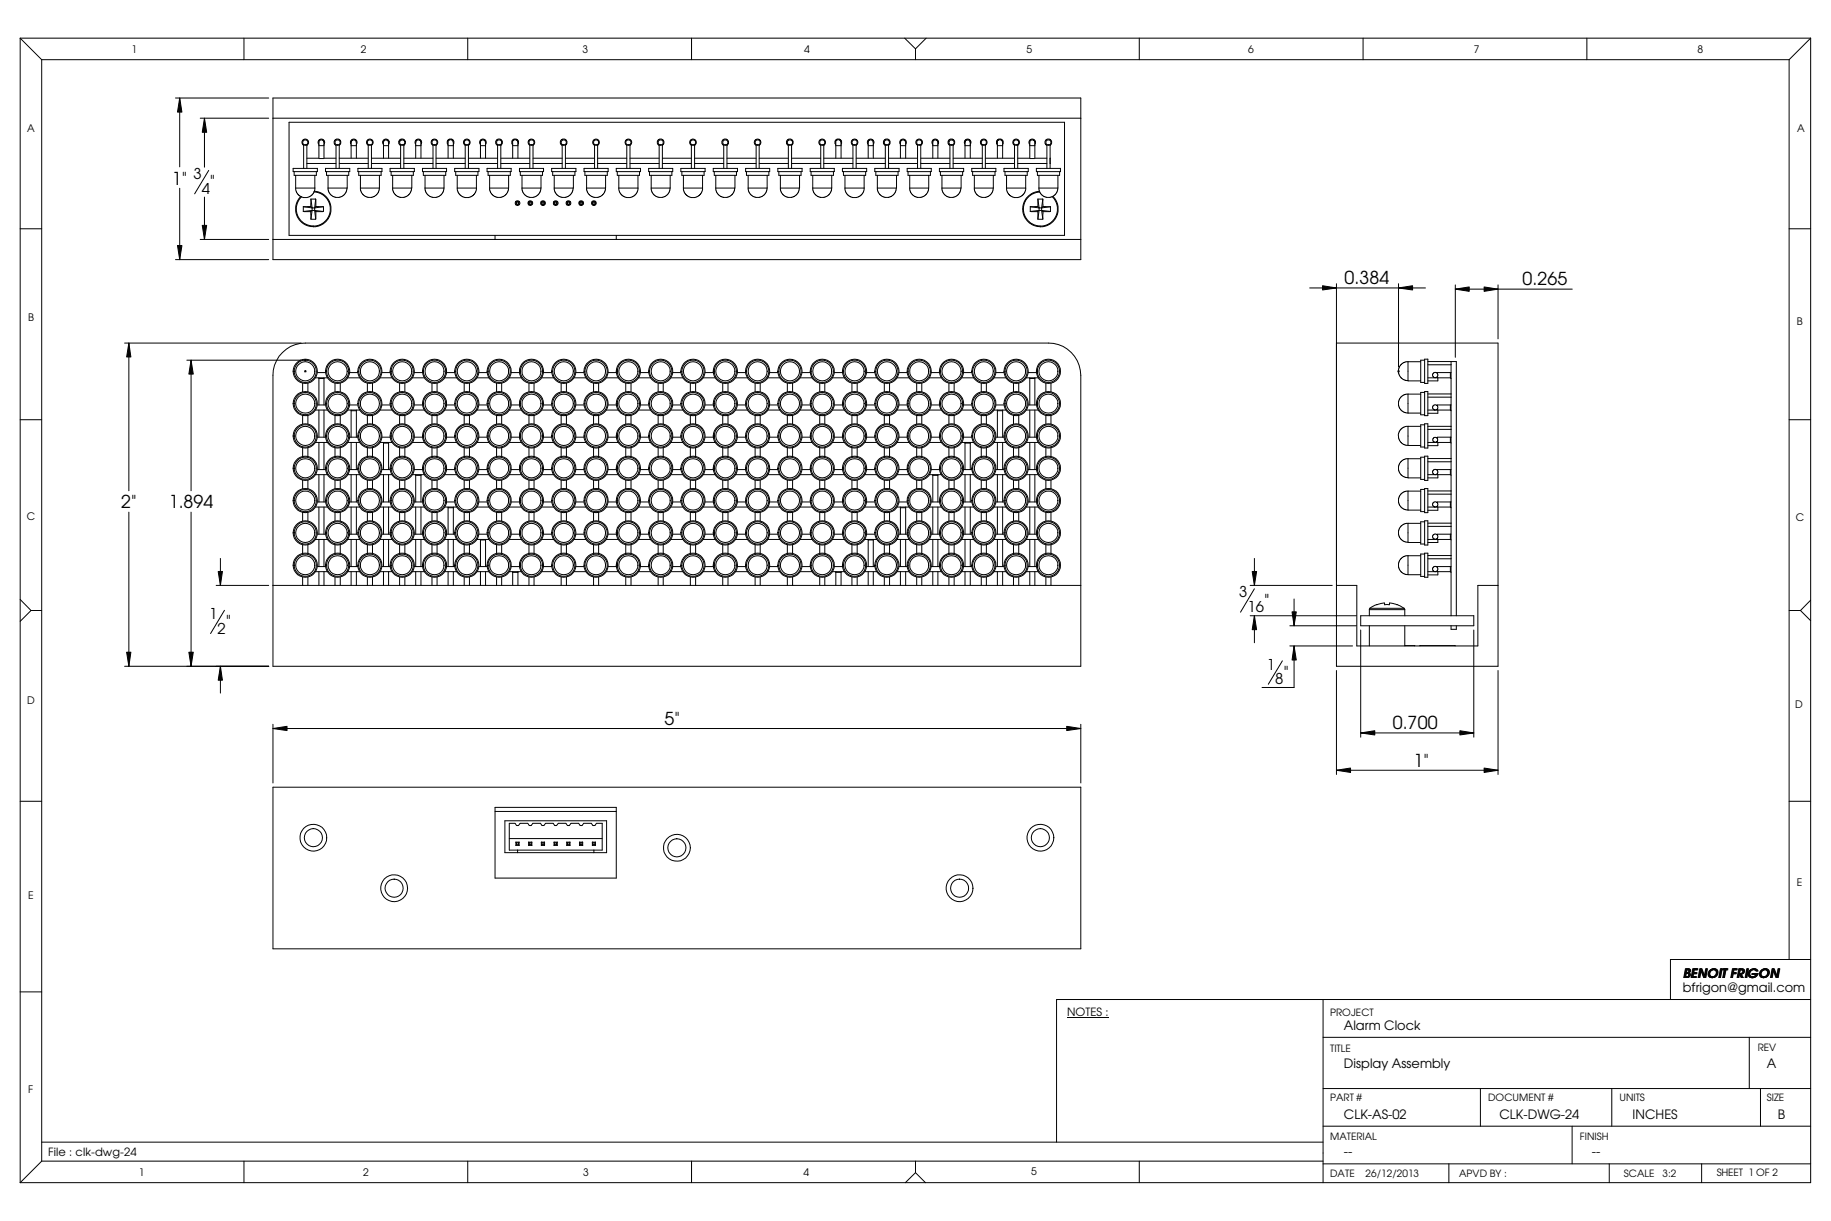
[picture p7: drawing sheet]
<svg xmlns="http://www.w3.org/2000/svg" width="457mm" height="305mm" viewBox="0 0 457 305" stroke-linecap="round" stroke-linejoin="round" font-family="sans-serif">
<defs><g id="words">
<g font-size="4.4">
<text x="42.9" y="46.1">1&quot;</text>
<text x="52.4" y="47">&quot;</text>
<text x="335.7" y="71">0.384</text>
<text x="380.2" y="71.2">0.265</text>
<text x="30.2" y="126.9">2&quot;</text>
<text x="42.1" y="126.9">1.894</text>
<text x="315.6" y="151.5">&quot;</text>
<text x="56.4" y="156.8">&quot;</text>
<text x="320.5" y="169.5">&quot;</text>
<text x="165.9" y="180.9">5&quot;</text>
<text x="347.8" y="182">0.700</text>
<text x="353" y="191.3">1&quot;</text>
</g>
<g font-size="3.7">
<text x="48.3" y="44.7">3</text>
<text x="50.4" y="48.4">4</text>
<text x="309.4" y="149.1">3</text>
<text x="52.2" y="154.5">1</text>
<text x="311.5" y="152.9">16</text>
<text x="54.3" y="158.2">2</text>
<text x="316.4" y="167.1">1</text>
<text x="318.4" y="170.9">8</text>
</g>
<g font-size="3.2">
<text x="420.3" y="244.1">BENOIT FRIGON</text>
<text x="420.2" y="247.5">bfrigon@gmail.com</text>
<text x="335.6" y="257.2">Alarm Clock</text>
<text x="335.6" y="266.5">Display Assembly</text>
<text x="441.2" y="266.7">A</text>
<text x="335.6" y="279.4">CLK-AS-02</text>
<text x="374.4" y="279.4">CLK-DWG-24</text>
<text x="407.7" y="279.4">INCHES</text>
<text x="443.9" y="279.3">B</text>
<text x="335.6" y="288.5">--</text>
<text x="397.5" y="288.5">--</text>
</g>
<g font-size="2.8">
<text x="266.4" y="253.6">NOTES :</text>
<text x="12" y="288.6">File : clk-dwg-24</text>
</g>
<g font-size="2.6">
<text x="32.8" y="13.2">1</text>
<text x="90.1" y="13.2">2</text>
<text x="145.4" y="13.2">3</text>
<text x="200.8" y="13.2">4</text>
<text x="256.3" y="13.2">5</text>
<text x="311.7" y="13.2">6</text>
<text x="368" y="13.2">7</text>
<text x="423.8" y="13.2">8</text>
<text x="6.8" y="33">A</text>
<text x="448.7" y="33">A</text>
<text x="7" y="80.2">B</text>
<text x="448.7" y="81.2">B</text>
<text x="6.7" y="129.8">C</text>
<text x="448.4" y="130">C</text>
<text x="6.8" y="175.8">D</text>
<text x="448.3" y="176.7">D</text>
<text x="448.6" y="221.1">E</text>
<text x="7.1" y="224.3">E</text>
<text x="7.1" y="272.9">F</text>
<text x="34.6" y="293.6">1</text>
<text x="90.7" y="293.6">2</text>
<text x="145.6" y="293.6">3</text>
<text x="200.7" y="293.6">4</text>
<text x="257.5" y="293.4">5</text>
</g>
<g font-size="2.5">
<text x="332.1" y="253.6">PROJECT</text>
<text x="332.1" y="262.6">TITLE</text>
<text x="438.9" y="262.5">REV</text>
<text x="332.1" y="274.9">PART #</text>
<text x="371.6" y="274.9">DOCUMENT #</text>
<text x="404.4" y="274.9">UNITS</text>
<text x="441.2" y="274.9">SIZE</text>
<text x="332.1" y="284.6">MATERIAL</text>
<text x="394.5" y="284.6">FINISH</text>
<text x="332.1" y="293.7">DATE</text>
<text x="341" y="293.7">26/12/2013</text>
<text x="364.4" y="293.7">APVD BY :</text>
<text x="405.5" y="293.7">SCALE</text>
<text x="415.2" y="293.7">3:2</text>
<text x="428.7" y="293.7">SHEET 1 OF 2</text>
</g>
</g></defs>
<g fill="none" stroke="#000" stroke-width=".25">
<path d="M5 9.5v285.7M5 9.5h447.1M5 9.5l5.4 5.4M10.4 14.9v275M10.4 14.9h436.3M60.9 9.5v5.4M116.8 9.5v5.4M172.7 9.5v5.4M225.9 9.5l2.7 2.7M228.6 12.2v2.7M231.3 9.5l-2.7 2.7M284.5 9.5v5.4"/>
<path d="M340.4 9.5v5.4M396.2 9.5v5.4M446.7 14.9v224.6M452.1 9.5v285.7h-447.1M452.1 9.5l-5.4 5.4M43.8 24.5h23.3M44.9 24.5l.5 3.5h-1.1zM44.9 24.5v17.2M50 29.5h17.1M51.1 29.5l.5 3.5h-1.1zM51.1 29.5v12.2M68.2 24.5h201.7v40.3h-201.7z"/>
<path d="M68.2 29.5h201.7M72.2 30.5h193.6v28.3h-193.6zM75.8 36.2l-.4-.4v-.5l.4-.5 .5-.1 .5 .3 .2 .4v.4l-.4 .5M75.8 36.2h.8v5.8M75.8 36.2v5.8M76.6 39.5h3v-4.2l.4-.4h.5l.4 .4v4.2h3M79.6 36.1l-.1-.8 .2-.4 .4-.2 .8 .4 .2 .5-.2 .5M79.6 36.4h1.3M79.7 39.6h1.1M83.9 36.3l-.5-.5v-.5l.6-.6 .8 .1 .3 .5v.5l-.4 .5M84.7 39.5h7.2M87.7 36l-.2-.4 .1-.5 .8-.4 .5 .2 .2 .4-.1 .8"/>
<path d="M87.7 35.6v3.9M87.7 36.4h1.3M87.7 35.6l.1-.4 .3-.3h.5l.3 .4 .1 4.2M91.9 36.2l-.3-.4v-.5l.3-.5 .6-.1 .5 .3 .2 .4-.1 .5-.3 .4M91.9 36.2h.9v5.8M91.9 36.2v5.8M92.8 39.5h7.2M95.8 39.5v-4.2l.3-.4h.5l.4 .4v4.2M95.8 36.1l-.2-.8 .2-.4 .5-.2 .8 .4 .1 .5-.2 .5M95.8 36.4h1.2M95.8 35.3l-.2 .1M96.7 34.8l-.2 .1"/>
<path d="M97.2 35.3l-.2 .1M99.7 35.3l.1 .1M100 36.3l-.4-.5v-.5l.6-.6 .7 .1 .3 .5v.5l-.4 .5M100.1 34.8l.2 .1M100.8 39.5h7.3M100.9 36l.1 .1M101 35.3l.2 .1M103.8 39.5v-4.2l.4-.4h.5l.4 .4v4.2M103.8 36l-.2-.4 .2-.5 .8-.4 .4 .2 .2 .4-.1 .8M103.8 36.4h1.3M108.1 36.2l-.4-.4v-.5l.3-.5 .6-.1 .5 .2 .2 .5-.1 .5-.3 .4M108.1 36.2v5.8"/>
<path d="M108.1 36.2h.8v5.8M108.9 39.5h7.3M111.8 36.1l-.1-.8 .5-.6h.6l.4 .3 .1 .3-.1 .8M111.9 39.5l-.1-4.2 .5-.4h.4l.5 .4v4.2M111.9 36.4h1.3M116.2 36.2l-.4-.4v-.5l.3-.5 .6-.1 .5 .3 .2 .4-.1 .5-.3 .4M116.2 36.2h.8v5.8M116.2 36.2v5.8M117 39.5h7.2M120 39.5v-4.2l.4-.4h.4l.4 .4v4.2M120 36.1l-.2-.8 .2-.4 .5-.2 .8 .4 .1 .5-.2 .5M120 36.4h1.2"/>
<path d="M124.2 36.3l-.4-.5v-.5l.6-.6 .7 .1 .3 .5v.5l-.3 .5M125.1 39.5h7.2M128 35.6l.1-.5 .3-.2h.5l.4 .4v4.2M128 36.1l-.2-.8 .6-.6h.5l.4 .3 .2 .3-.2 .8M128 35.6v3.9M128 36.4h1.3M132.3 36.2l-.4-.4v-.5l.3-.5 .6-.1 .5 .3 .2 .4v.4l-.4 .5M132.3 36.2h.8v5.8M132.3 36.2v5.8M133.1 39.5h7.3M140.3 36.3l-.4-.5v-.5l.6-.6 .7 .1 .4 .5v.5l-.4 .5M141.2 39.5h7.3"/>
<path d="M148.5 36.2l-.5-.4v-.5l.4-.5 .5-.1 .5 .2 .2 .5-.1 .6-.3 .3M148.5 36.2h.7v5.8M148.5 36.2v5.8M149.2 39.5h7.3M156.5 36.2l-.4-.4v-.5l.4-.5 .5-.1 .5 .2 .2 .5-.1 .6-.3 .3M156.5 36.2h.8v5.8M156.5 36.2v5.8M157.3 39.5h7.3M164.5 36.3l-.4-.5v-.5l.6-.6 .7 .1 .4 .5v.5l-.4 .5M165.4 39.5h7.2M172.6 36.2l-.3-.4v-.5l.3-.5 .5-.1 .6 .3 .2 .4-.1 .4-.4 .5M172.6 36.2h.8v5.8"/>
<path d="M172.6 36.2v5.8M173.4 39.5h7.3M180.7 36.3l-.4-.5v-.5l.5-.6 .8 .1 .3 .5v.5l-.4 .5M181.5 39.5h7.3M188.8 36.2l-.4-.4v-.5l.3-.5 .6-.1 .4 .2 .3 .5-.1 .6-.3 .3M188.8 36.2h.8v5.8M188.8 36.2v5.8M189.6 39.5h7.2M196.8 36.3l-.4-.5v-.5l.6-.6 .7 .1 .3 .5v.5l-.3 .5M197.7 39.5h7.2M204.9 36.2l-.4-.4v-.5l.4-.5 .5-.1 .5 .3 .2 .4-.1 .5-.3 .4M204.9 36.2h.8v5.8"/>
<path d="M204.9 36.2v5.8M205.7 39.5h7.3M208.7 36.1l-.2-.8 .5-.6h.6l.4 .3 .1 .3-.1 .8M208.7 39.5v-4.2l.4-.4h.4l.5 .4v4.2M208.7 36.4h1.3M213 36.2l-.4-.4v-.5l.3-.5 .6-.1 .5 .3 .2 .4v.4l-.4 .5M213 36.2h.8v5.8M213 36.2v5.8M213.8 39.5h7.3M216.8 39.5v-4.2l.4-.4h.4l.4 .4 .1 4.2M216.8 36.1l-.2-.8 .2-.4 .5-.2 .8 .4 .1 .5-.1 .5M216.8 36.4h1.3"/>
<path d="M221 36.3l-.4-.5v-.5l.6-.6 .7 .1 .3 .5v.5l-.3 .5M221.9 39.5h7.2M224.8 39.5l.1-4.2 .4-.4h.4l.4 .4v4.2M224.8 36l-.1-.4 .1-.5 .8-.4 .5 .2 .2 .4-.2 .8M224.8 36.4h1.3M229.1 36.2l-.4-.4v-.5l.4-.5 .5-.1 .5 .2 .2 .5-.1 .6-.3 .3M229.1 36.2h.8v5.8M229.1 36.2v5.8M229.9 39.5h7.3M232.9 39.5v-4.2l.4-.4h.5l.3 .4 .1 4.2M232.9 36.1l-.2-.8 .3-.4 .4-.2 .8 .4 .2 .5-.2 .5M232.9 36.4h1.3"/>
<path d="M237 35.3l-.2 .1M237.1 36l-.2 .1M237.2 36.3l-.5-.5v-.5l.6-.6 .7 .1 .4 .5v.5l-.4 .5M238 34.8l-.3 .1M238 39.5h7.3M238.4 35.3l-.2 .1M240.8 35.3l.2 .1M241 36l-.2-.4 .1-.5 .8-.4 .5 .2 .2 .4-.1 .8M241 35.6v3.9M241 36.4h1.3M241 35.6v-.4l.4-.3h.5l.3 .4 .1 4.2M241.3 34.8l.2 .1"/>
<path d="M242.2 35.3l.2 .1M245.3 36.2l-.4-.4v-.5l.3-.5 .5-.1 .5 .2 .3 .5-.1 .5-.4 .4M245.3 36.2h.7v5.8M245.3 36.2v5.8M246 39.5h7.3M249 35.6l.1-.5 .3-.2h.5l.4 .4 .1 4.2M249 36.1l-.2-.8 .6-.6h.5l.4 .3 .2 .3-.1 .8M249 35.6v3.9M249 36.4h1.4M253.3 36.2l-.4-.4v-.5l.4-.5 .5-.1 .5 .3 .3 .4-.1 .5-.4 .4M253.3 36.2h.8v5.8M253.3 36.2v5.8"/>
<path d="M254.1 39.5h3v-4.2l.4-.4h.5l.4 .4v4.2h3M257.1 36.1l-.1-.8 .2-.4 .4-.2 .8 .4 .2 .5-.2 .5M257.1 36.4h1.3M257.2 39.6h1.1M261.4 36.3l-.5-.5v-.5l.6-.6 .8 .1 .3 .5v.5l-.4 .5M262.2 39.5h.1M5 57.1h5.4M44.9 47v17.8M50 59.8h17.1M50.5 56.3h1.1l-.5 3.5zM51.1 49.2v10.6M52.1 42.5l-3.5 5.9"/>
<path d="M68.2 59.8h201.7M73.2 42h6v.8h-6zM73.4 42.8v1h5.6v-1M73.8 46.9l.1 .6 .4 1 .5 .4 1 .4h1l1-.5 .6-.9 .2-1M73.8 43.8v3.1M73.8 46.9h4.8M75.1 49.1l-.8 1.1-.4 1.2-.1 1.3 .3 1.1 .7 1.2 1.1 .9 1.1 .5 1.2 .2M75.3 49.1l-.7 .9-.5 1.2-.1 1.5 .3 1.1 .7 1.1 1 .9 1.1 .5 1.1 .1M75.7 52.8h1.9M75.7 51.6v1.2M75.7 51.6l2.2 .3M76.6 40.8h7.3"/>
<path d="M77.6 51.6h-1.9M77.6 52.8v1.9M77.6 51.6l.3 .3M77.6 49.7v1.9M77.6 54.7h1.2M77.6 49.7h1.2M77.6 49.7l.3 2.2M77.9 51.9h.7M77.9 52.5h.7M77.9 52.5l-.3 .3M77.9 52.5l-.3 2.2M77.9 52.5l-2.2 .3"/>
<path d="M77.9 51.9v.6M78.4 47.9l1.7 .4 1.4 1.1 .8 1.6 .2 1.7-.5 1.5-1.1 1.3-1.2 .7-1.5 .3M78.4 47.8l1.5 .2 .9 .6 .9 .8 .8 1.6 .1 1.8-.4 1.4-.9 1.2-1.4 .9-1.7 .3M78.6 51.9v.6M78.6 52.5l.3 .3M78.6 52.5l.2 2.2M78.6 52.5l2.1 .3M78.6 43.8v3.1M78.8 49.7l.1 1.9M78.8 49.7l-.2 2.2M78.9 51.6h1.8M78.9 52.8l-.1 1.9"/>
<path d="M78.9 51.6l-.3 .3M80.7 52.8h-1.8M80.7 51.6v1.2M80.7 51.6l-2.1 .3M81.3 42h6v.8h-6zM81.5 42.8v1h5.6v-1M81.9 46.9l.1 .9 .5 .8 1.3 .7 1.1-.1 1-.5 .5-.7 .2-1.1M81.9 43.8v3.1M83.9 42v-5.8h.8v5.8M84.7 40.8h7.2M86.7 43.8v3.1h-4.8M89.4 42h6v.8h-6z"/>
<path d="M89.6 42.8v1h5.6v-1M90 46.9l.1 .9 .5 .8 1.3 .7 1.1-.1 1-.5 .5-.7 .2-1.1M90 43.8v3.1M92.8 40.8h7.2M94.7 43.8v3.1h-4.7M97.4 42h6.1v.8h-6.1zM97.7 42.8v1h5.5v-1M98 46.9l.2 .9 .4 .8 1.3 .7 1.1-.1 1-.5 .5-.7 .2-1.1M98 43.8v3.1M100 42v-5.8h.8v5.8M100.8 40.8h7.3M102.8 43.8v3.1h-4.8"/>
<path d="M105.5 42h6v.8h-6zM105.7 42.8v1h5.6v-1M106.1 46.9l.2 .9 .4 .8 1.3 .7 1.1-.1 1-.5 .5-.7 .2-1.1M106.1 43.8v3.1M108.9 40.8h7.3M110.9 43.8v3.1h-4.8M113.5 42h6.1v.8h-6.1zM113.8 42.8v1h5.5v-1M114.2 46.9l.1 .8 .4 .8 .5 .4 .9 .4h1.1l.9-.5 .7-.9 .2-1M114.2 43.8v3.1M114.2 46.9h4.8M117 40.8h7.2"/>
<path d="M119 43.8v3.1M121.6 42h6v.8h-6zM121.9 42.8v1h5.5v-1M122.3 46.9l.1 .9 .5 .8 1.3 .7 1-.1 1-.5 .5-.7 .3-1.1M122.3 43.8v3.1M122.3 46.9h4.7M123.6 58.8v1M124.2 42v-5.8h.9v5.8M125.1 40.8h7.2M127 43.8v3.1M128.8 50.2v.9M128.8 51.1h.8"/>
<path d="M129 50.5l-.2-.2h.8l-.1 .2M129 50.5h.5M129 51h.5M129 50.5v.5M129 51l-.2 .1M129.5 50.5v.5M129.5 51l.1 .1M129.6 50.2v.9M129.7 42h6v.8h-6zM129.9 42.8v1h5.6v-1M130.3 46.9l.2 .9 .4 .8 1.3 .7 1.1-.1 1-.5 .5-.7 .2-1.1M130.3 43.8v3.1"/>
<path d="M132 50.3h.8M132 51.1h.8M132 50.3l.2 .2M132 50.3v.8M132.2 50.5h.4M132.2 51h.4M132.2 51l-.2 .1M132.2 50.5v.5M132.6 51l.2 .1M132.6 50.5v.5M132.8 50.3l-.2 .2M132.8 50.3v.8"/>
<path d="M133.1 40.8h7.3M135.1 43.8v3.1h-4.8M135.2 50.3h.8M135.2 51.1h.8M135.2 50.3l.1 .2M135.2 50.3v.8M135.3 50.5h.5M135.3 51h.5M135.3 50.5v.5M135.3 51l-.1 .1M135.8 50.5v.5M135.8 51l.2 .1"/>
<path d="M136 50.3l-.2 .2M136 50.3v.8M137.8 42h6v.8h-6zM138 42.8v1h5.6v-1M138.3 50.3h.8M138.3 51.1h.8M138.3 50.3l.2 .2M138.3 50.3v.8M138.4 46.9l.1 .9 .5 .8 1.3 .7 1.1-.1 1-.5 .5-.7 .2-1.1M138.4 43.8v3.1M138.5 50.5h.5M138.5 51h.5"/>
<path d="M138.5 50.5v.5M138.5 51l-.2 .1M139 51l.1 .1M139 50.5v.5M139.1 50.3l-.1 .2M139.1 50.3v.8M140.4 42v-5.8h.8v5.8M141.2 40.8h7.3M141.5 50.3h.8M141.5 51.1h.8M141.5 50.3l.2 .2M141.5 50.3v.8"/>
<path d="M141.7 50.5h.5M141.7 51h.5M141.7 50.5v.5M141.7 51l-.2 .1M142.2 50.5v.5M142.2 51l.1 .1M142.3 50.3l-.1 .2M142.3 50.3v.8M143.2 43.8v3.1h-4.8M144.7 50.3h.8M144.7 51.1h.8M144.7 50.3l.2 .2"/>
<path d="M144.7 50.3v.8M144.9 50.5h.4M144.9 51h.4M144.9 50.5v.5M144.9 51l-.2 .1M145.3 51l.2 .1M145.3 50.5v.5M145.5 50.3l-.2 .2M145.5 50.3v.8M145.8 42h6v.8h-6zM146 42.8v1h5.6v-1M146.5 46.9l.1 .9 .5 .8 1.3 .7 1-.1 1.1-.5 .5-.7 .2-1.1"/>
<path d="M146.5 43.8v3.1M146.5 46.9h4.7M147.9 51.1h.8M147.9 50.2v.9M148 50.5h.5M148 50.5l-.1-.2h.8l-.2 .2M148 51h.5M148 50.5v.5M148 51l-.1 .1M148.5 51l.2 .1M148.5 50.5v.5M148.7 50.2v.9"/>
<path d="M149.2 40.8h7.3M151.2 43.8v3.1M153.9 42h6v.8h-6zM153.9 58.8v1M154.1 42.8v1h5.6v-1M154.5 46.9l.1 .6 .4 1 .5 .4 1 .4h1l1-.5 .6-.9 .2-1M154.5 43.8v3.1M154.5 46.9h4.8M157.3 40.8h7.3M159.3 43.8v3.1M162 42h6v.8h-6zM162.2 42.8v1h5.6v-1"/>
<path d="M162.6 46.9l.1 .9 .5 .8 1.3 .7 1.1-.1 1-.5 .5-.7 .2-1.1M162.6 43.8v3.1M164.6 42v-5.8h.8v5.8M165.4 40.8h7.2M167.3 43.8v3.1h-4.7M170 42h6.1v.8h-6.1zM170.3 42.8v1h5.5v-1M170.6 46.9l.2 .9 .4 .7 .5 .4 .9 .4h1.1l.9-.5 .7-.9 .1-1M170.6 43.8v3.1M170.6 46.9h4.8M173.4 40.8h7.3M175.4 43.8v3.1"/>
<path d="M178.1 42h6v.8h-6zM178.4 42.8v1h5.5v-1M178.7 46.9l.2 .9 .4 .8 1.3 .7 1.1-.1 1-.5 .5-.7 .2-1.1M178.7 43.8v3.1M180.7 42v-5.8h.8v5.8M181.5 40.8h7.3M183.5 43.8v3.1h-4.8M186.2 42h6v.8h-6zM186.4 42.8v1h5.6v-1M186.8 46.9l.1 .9 .5 .8 1.3 .7 1.1-.1 1-.5 .5-.7 .2-1.1M186.8 43.8v3.1M189.6 40.8h7.2"/>
<path d="M191.6 43.8v3.1h-4.8M194.2 42h6.1v.8h-6.1zM194.5 42.8v1h5.5v-1M194.9 46.9l.1 .9 .5 .8 1.3 .7 1-.1 1-.5 .5-.7 .3-1.1M194.9 43.8v3.1M196.8 42v-5.8h.9v5.8M197.7 40.8h7.2M199.6 43.8v3.1h-4.7M202.3 42h6v.8h-6zM202.5 42.8v1h5.6v-1M202.9 46.9l.2 .9 .4 .8 1.4 .7 1-.1 1-.5 .5-.7 .2-1.1M202.9 43.8v3.1"/>
<path d="M205.7 40.8h7.3M207.7 43.8v3.1h-4.8M210.4 42h6v.8h-6zM210.6 42.8v1h5.6v-1M211 46.9l.1 .8 .4 .8 .5 .4 .9 .4h1.1l.9-.5 .7-.9 .2-1M211 43.8v3.1M211 46.9h4.8M213.8 40.8h7.3M215.8 43.8v3.1M218.4 42h6.1v.8h-6.1zM218.7 42.8v1h5.5v-1M219.1 46.9l.1 .9 .5 .8 1.3 .7 1-.1 1.1-.5 .5-.7 .2-1.1"/>
<path d="M219.1 43.8v3.1M221.1 42v-5.8h.8v5.8M221.9 40.8h7.2M223.9 43.8v3.1h-4.8M226.5 42h6v.8h-6zM226.7 42.8v1h5.6v-1M227.2 46.9l.1 .9 .5 .8 1.3 .7 1-.1 1-.5 .5-.7 .3-1.1M227.2 43.8v3.1M229.9 40.8h7.3M231.9 43.8v3.1h-4.7M234.6 42h6v.8h-6zM234.8 42.8v1h5.6v-1"/>
<path d="M235.2 46.9l.1 .9 .5 .8 1.3 .7 1.1-.1 1-.5 .5-.7 .2-1.1M235.2 43.8v3.1M237.2 42v-5.8h.8v5.8M238 40.8h7.3M240 43.8v3.1h-4.8M242.7 42h6v.8h-6zM242.9 42.8v1h5.6v-1M243.3 46.9l.1 .9 .5 .8 1.3 .7 1.1-.1 1-.5 .5-.7 .2-1.1M243.3 43.8v3.1M243.3 46.9h4.7M246 40.8h7.3M248 43.8v3.1"/>
<path d="M250.7 42h6.1v.8h-6.1zM251 42.8v1h5.5v-1M251.3 46.9l.1 .8 .4 .8 .5 .4 1 .4h1l1-.5 .6-.9 .2-1M251.3 43.8v3.1M251.3 46.9h4.8M254.1 40.8h7.3M256.1 43.8v3.1M257.3 52.8h1.8M257.3 51.6v1.2M257.3 51.6l2.2 .3M258.8 42h6v.8h-6zM259 42.8v1h5.6v-1"/>
<path d="M259.1 51.6h-1.8M259.1 52.8l.1 1.9M259.1 51.6l.4 .3M259.2 49.7l-.1 1.9M259.2 54.7h1.2M259.2 49.7h1.2M259.2 49.7l.3 2.2M259.4 46.9l.1 .9 .5 .8 1.3 .7 1.1-.1 1-.5 .5-.7 .2-1.1M259.4 43.8v3.1M259.5 51.9v.6M259.5 52.5l-.4 .3M259.5 52.5l-.3 2.2"/>
<path d="M259.5 52.5l-2.2 .3M259.5 51.9h.6M259.5 52.5h.6M259.6 47.8l-1.6 .3-1.5 1.1-.8 1.2-.3 1.2v1.2l.5 1.6 .9 1.1 1.4 .8 1.6 .3 1.2-.1 1.2-.6 1.3-1.3 .6-1.4 .1-1.6-.5-1.5-.8-1.1M259.6 48l-1.7 .3-1.3 1.1-.9 1.4-.2 1.5 .4 1.7 1.1 1.4 1.4 .8 1.4 .2M260.1 52.5l.3 2.2M260.1 52.5l.3 .3M260.1 52.5l2.2 .3M260.1 51.9v.6M260.4 49.7v1.9M260.4 49.7l-.3 2.2M260.4 51.6h1.9"/>
<path d="M260.4 52.8v1.9M260.4 51.6l-.3 .3M261.4 42v-5.8h.8v5.8M262.2 40.8h.1M262.3 52.8h-1.9M262.3 51.6v1.2M262.3 51.6l-2.2 .3M262.7 49.1l.7 .8 .5 1.1 .1 1.7-.2 .9-.6 1.1-.9 .9-1.1 .6-1.4 .3M264.2 43.8v3.1h-4.8M446.7 57.1h5.4M43.8 64.8h23.3M44.3 61.3h1.1l-.5 3.5z"/>
<path d="M327 71.9h28.9M330.2 71.3l3.5 .6-3.5 .5zM333.7 70.8v95.5h40.4v-80.7h-40.4M349.2 71.9l3.5-.6v1.1zM349.2 70.8v20.8M363.4 72.2l3.5-.6v1.1zM363.4 71.1v18.1M363.4 72.2h29.2M370.6 71.6l3.5 .6-3.5 .5zM374.1 71.1v13.5M31.1 85.6h44.1M32.2 85.6l.5 3.5h-1.1z"/>
<path d="M32.2 85.6v36.9M46.7 89.9h28.5M47.7 89.9l.6 3.5h-1.1zM47.7 89.9v32.6M70.5 88a7.6 7.6 0 0 1 5.7-2.4h185.6a8.1 8.1 0 0 1 8.1 8.1v72.6h-201.7v-72.6a7.7 7.7 0 0 1 2.3-5.7zM75.6 95.6v2.2M76.1 89.9h.3M76.1 92.7h.3M76.1 92.5l.3 .3M76.1 89.8l.3 .3M76.2 89.8v.3M76.2 92.5v.3"/>
<path d="M76.4 92.5l-.3 .3M76.4 89.8l-.3 .3M76.9 95.6v2.2M78.8 94.3h2.9M79.2 93h2.1M79.6 94.3v6.8M79.6 94.5h1.3M80.9 94.3v.2M80.9 94.5v6.6M83.7 95.6v2.2M85 95.6v2.2M86.8 94.3h3"/>
<path d="M87.3 93h2.1M91.7 95.6v2.2M93 95.6v2.2M94.9 94.3h3M95.4 93h2.1M99.8 95.6v2.2M101.1 95.6v2.2M103 94.3h3M103.4 93h2.1M107.9 95.6v2.2M109.1 95.6v2.2M111 94.3h3"/>
<path d="M111.5 93h2.1M115.9 95.6v2.2M117.2 95.6v2.2M119.1 94.3h3M119.5 93h2.1M124 95.6v2.2M125.3 95.6v2.2M127.2 94.3h3M127.6 93h2.1M132.1 95.6v2.2M133.3 95.6v2.2M135.3 94.3h2.9"/>
<path d="M135.7 93h2.1M140.1 95.6v2.2M141.4 95.6v2.2M143.3 94.3h3M143.8 93h2M148.2 95.6v2.2M149.5 95.6v2.2M151.4 94.3h2.9M151.8 93h2.1M156.3 95.6v2.2M157.6 95.6v2.2M159.5 94.3h2.9"/>
<path d="M159.9 93h2.1M164.3 95.6v2.2M165.6 95.6v2.2M167.5 94.3h3M168 93h2.1M172.4 95.6v2.2M173.7 95.6v2.2M175.6 94.3h3M176.1 93h2M180.5 95.6v2.2M181.8 95.6v2.2M183.6 94.3h3"/>
<path d="M184.1 93h2.1M188.6 95.6v2.2M189.8 95.6v2.2M191.7 94.3h3M192.2 93h2.1M196.6 95.6v2.2M197.9 95.6v2.2M199.8 94.3h3M200.2 93h2.1M204.7 95.6v2.2M206 95.6v2.2M207.9 94.3h3"/>
<path d="M208.3 93h2.1M212.7 95.6v2.2M214 95.6v2.2M215.9 94.3h3M216.4 93h2M220.8 95.6v2.2M222.1 95.6v2.2M224 94.3h3M224.5 93h2M228.9 95.6v2.2M230.2 95.6v2.2M232.1 94.3h2.9"/>
<path d="M232.5 93h2.1M236.9 95.6v2.2M238.3 95.6v2.2M240.2 94.3h2.9M240.6 93h2.1M245 95.6v2.2M246.3 95.6v2.2M248.2 94.3h3M248.7 93h2M253.1 95.6v2.2M254.4 95.6v2.2M256.3 94.3h2.9"/>
<path d="M256.7 93h2.1M257.1 94.3v6.8M257.1 94.5h1.3M258.4 94.3v.2M258.4 94.5v6.6M261.2 95.6v2.2M262.4 95.6v2.2M349.1 92.7h.3M349.1 92.5l.3 .3M349.2 92.5v.3M349.3 92.5l-.3 .3M351.6 90.3l-.9 .1-.8 .5-.7 1.3v1.1l.6 1 .7 .5 1.1 .2"/>
<path d="M351.6 98.4l-.9 .1-.8 .5-.7 1.3v1l.6 1.1 .7 .5 1.1 .2M351.6 90.3h3.2M351.6 90.3v4.8h3.2M351.6 98.4h3.2M351.6 98.4v4.7h3.2M355.7 89.9h-.9v5.6h.9M355.7 89.7h.8v6h-.8zM355.7 97.7h.8v6.1h-.8zM355.7 98h-.9v5.5h.9M356.5 94.3h5.7M356.5 90.3h7.1v63.4M356.5 98.3h5.8"/>
<path d="M356.5 99.1h5.8M356.5 91.1h5.8M358.9 94v.3M359 94.3v.8h-2.5M362.2 94.3l.1 .2M362.2 93v1.3M362.3 93h-3.4v.3M362.3 90.3v63.4M5 104.8h5.4M75.6 103.7v2.2M75.6 111.8v2.2M75.6 119.8v2.2"/>
<path d="M76.9 103.7v2.2M76.9 111.8v2.2M76.9 119.8v2.2M78.8 118.5h2.9M78.8 110.4h2.9M78.8 102.4h2.9M79.2 117.2h2.1M79.2 109.1h2.1M79.2 101.1h2.1M79.6 102.4v6.7M79.6 110.4v6.8M79.6 118.5v6.8"/>
<path d="M80.9 102.4v6.7M80.9 110.4v6.8M80.9 118.5v6.8M83.7 103.7v2.2M83.7 111.8v2.2M83.7 119.8v2.2M85 103.7v2.2M85 111.8v2.2M85 119.8v2.2M86.8 118.5h3M86.8 110.4h3M86.8 102.4h3"/>
<path d="M87.3 117.2h2.1M87.3 109.1h2.1M87.3 101.1h2.1M87.7 102.4v6.7M87.7 110.4v6.8M87.7 118.5v6.8M87.7 102.5h1.3M89 102.4v.1M89 102.5v6.6M89 110.4v6.8M89 118.5v6.8M91.7 103.7v2.2"/>
<path d="M91.7 111.8v2.2M91.7 119.8v2.2M93 103.7v2.2M93 111.8v2.2M93 119.8v2.2M94.9 118.5h3M94.9 110.4h3M94.9 102.4h3M95.4 117.2h2.1M95.4 109.1h2.1M95.4 101.1h2.1M95.8 110.4v6.8"/>
<path d="M95.8 118.5v6.8M95.8 110.6h1.2M97 110.4v.2M97 110.6v6.6M97 118.5v6.8M99.8 103.7v2.2M99.8 111.8v2.2M99.8 119.8v2.2M101.1 103.7v2.2M101.1 111.8v2.2M101.1 119.8v2.2M103 118.5h3"/>
<path d="M103 110.4h3M103 102.4h3M103.4 117.2h2.1M103.4 109.1h2.1M103.4 101.1h2.1M103.8 118.5v6.8M103.8 118.7h1.3M105.1 118.5v6.8M107.9 103.7v2.2M107.9 111.8v2.2M107.9 119.8v2.2M109.1 103.7v2.2"/>
<path d="M109.1 111.8v2.2M109.1 119.8v2.2M111 118.5h3M111 110.4h3M111 102.4h3M111.5 117.2h2.1M111.5 109.1h2.1M111.5 101.1h2.1M115.9 103.7v2.2M115.9 111.8v2.2M115.9 119.8v2.2M117.2 103.7v2.2"/>
<path d="M117.2 111.8v2.2M117.2 119.8v2.2M119.1 118.5h3M119.1 110.4h3M119.1 102.4h3M119.5 117.2h2.1M119.5 109.1h2.1M119.5 101.1h2.1M124 103.7v2.2M124 111.8v2.2M124 119.8v2.2M125.3 103.7v2.2"/>
<path d="M125.3 111.8v2.2M125.3 119.8v2.2M127.2 118.5h3M127.2 110.4h3M127.2 102.4h3M127.6 117.2h2.1M127.6 109.1h2.1M127.6 101.1h2.1M132.1 103.7v2.2M132.1 111.8v2.2M132.1 119.8v2.2M133.3 103.7v2.2"/>
<path d="M133.3 111.8v2.2M133.3 119.8v2.2M135.3 118.5h2.9M135.3 110.4h2.9M135.3 102.4h2.9M135.7 117.2h2.1M135.7 109.1h2.1M135.7 101.1h2.1M140.1 103.7v2.2M140.1 111.8v2.2M140.1 119.8v2.2M141.4 103.7v2.2"/>
<path d="M141.4 111.8v2.2M141.4 119.8v2.2M143.3 118.5h3M143.3 110.4h3M143.3 102.4h3M143.8 117.2h2M143.8 109.1h2M143.8 101.1h2M148.2 103.7v2.2M148.2 111.8v2.2M148.2 119.8v2.2M149.5 103.7v2.2"/>
<path d="M149.5 111.8v2.2M149.5 119.8v2.2M151.4 118.5h2.9M151.4 110.4h2.9M151.4 102.4h2.9M151.8 117.2h2.1M151.8 109.1h2.1M151.8 101.1h2.1M156.3 103.7v2.2M156.3 111.8v2.2M156.3 119.8v2.2M157.6 103.7v2.2"/>
<path d="M157.6 111.8v2.2M157.6 119.8v2.2M159.5 118.5h2.9M159.5 110.4h2.9M159.5 102.4h2.9M159.9 117.2h2.1M159.9 109.1h2.1M159.9 101.1h2.1M164.3 103.7v2.2M164.3 111.8v2.2M164.3 119.8v2.2M165.6 103.7v2.2"/>
<path d="M165.6 111.8v2.2M165.6 119.8v2.2M167.5 118.5h3M167.5 110.4h3M167.5 102.4h3M168 117.2h2.1M168 109.1h2.1M168 101.1h2.1M172.4 103.7v2.2M172.4 111.8v2.2M172.4 119.8v2.2M173.7 103.7v2.2"/>
<path d="M173.7 111.8v2.2M173.7 119.8v2.2M175.6 118.5h3M175.6 110.4h3M175.6 102.4h3M176.1 117.2h2M176.1 109.1h2M176.1 101.1h2M180.5 103.7v2.2M180.5 111.8v2.2M180.5 119.8v2.2M181.8 103.7v2.2"/>
<path d="M181.8 111.8v2.2M181.8 119.8v2.2M183.6 118.5h3M183.6 110.4h3M183.6 102.4h3M184.1 117.2h2.1M184.1 109.1h2.1M184.1 101.1h2.1M188.6 103.7v2.2M188.6 111.8v2.2M188.6 119.8v2.2M189.8 103.7v2.2"/>
<path d="M189.8 111.8v2.2M189.8 119.8v2.2M191.7 118.5h3M191.7 110.4h3M191.7 102.4h3M192.2 117.2h2.1M192.2 109.1h2.1M192.2 101.1h2.1M196.6 103.7v2.2M196.6 111.8v2.2M196.6 119.8v2.2M197.9 103.7v2.2"/>
<path d="M197.9 111.8v2.2M197.9 119.8v2.2M199.8 118.5h3M199.8 110.4h3M199.8 102.4h3M200.2 117.2h2.1M200.2 109.1h2.1M200.2 101.1h2.1M204.7 103.7v2.2M204.7 111.8v2.2M204.7 119.8v2.2M206 103.7v2.2"/>
<path d="M206 111.8v2.2M206 119.8v2.2M207.9 118.5h3M207.9 110.4h3M207.9 102.4h3M208.3 117.2h2.1M208.3 109.1h2.1M208.3 101.1h2.1M212.7 103.7v2.2M212.7 111.8v2.2M212.7 119.8v2.2M214 103.7v2.2"/>
<path d="M214 111.8v2.2M214 119.8v2.2M215.9 118.5h3M215.9 110.4h3M215.9 102.4h3M216.4 117.2h2M216.4 109.1h2M216.4 101.1h2M220.8 103.7v2.2M220.8 111.8v2.2M220.8 119.8v2.2M222.1 103.7v2.2"/>
<path d="M222.1 111.8v2.2M222.1 119.8v2.2M224 118.5h3M224 110.4h3M224 102.4h3M224.5 117.2h2M224.5 109.1h2M224.5 101.1h2M228.9 103.7v2.2M228.9 111.8v2.2M228.9 119.8v2.2M230.2 103.7v2.2"/>
<path d="M230.2 111.8v2.2M230.2 119.8v2.2M232.1 118.5h2.9M232.1 110.4h2.9M232.1 102.4h2.9M232.5 117.2h2.1M232.5 109.1h2.1M232.5 101.1h2.1M232.9 118.5v6.8M232.9 118.7h1.3M234.2 118.5v6.8M236.9 103.7v2.2"/>
<path d="M236.9 111.8v2.2M236.9 119.8v2.2M238.3 103.7v2.2M238.3 111.8v2.2M238.3 119.8v2.2M240.2 118.5h2.9M240.2 110.4h2.9M240.2 102.4h2.9M240.6 117.2h2.1M240.6 109.1h2.1M240.6 101.1h2.1M241 110.4v6.8"/>
<path d="M241 118.5v6.8M241 110.6h1.3M242.3 110.4v.2M242.3 110.6v6.6M242.3 118.5v6.8M245 103.7v2.2M245 111.8v2.2M245 119.8v2.2M246.3 103.7v2.2M246.3 111.8v2.2M246.3 119.8v2.2M248.2 118.5h3"/>
<path d="M248.2 110.4h3M248.2 102.4h3M248.7 117.2h2M248.7 109.1h2M248.7 101.1h2M249 102.4v6.7M249 110.4v6.8M249 118.5v6.8M249 102.5h1.4M250.4 102.4v.1M250.4 102.5v6.6M250.4 110.4v6.8"/>
<path d="M250.4 118.5v6.8M253.1 103.7v2.2M253.1 111.8v2.2M253.1 119.8v2.2M254.4 103.7v2.2M254.4 111.8v2.2M254.4 119.8v2.2M256.3 118.5h2.9M256.3 110.4h2.9M256.3 102.4h2.9M256.7 117.2h2.1M256.7 109.1h2.1"/>
<path d="M256.7 101.1h2.1M257.1 102.4v6.7M257.1 110.4v6.8M257.1 118.5v6.8M258.4 102.4v6.7M258.4 110.4v6.8M258.4 118.5v6.8M261.2 103.7v2.2M261.2 111.8v2.2M261.2 119.8v2.2M262.4 103.7v2.2M262.4 111.8v2.2"/>
<path d="M262.4 119.8v2.2M349.2 108.8l.2 1.1 .5 .7 .8 .4 .9 .2M351.6 114.5l-.9 .1-.8 .5-.7 1.3v1.1l.6 1 .7 .5 1.1 .2M351.6 106.4l-1 .2-.8 .5-.5 .7-.1 1M351.6 114.5h3.2M351.6 114.5v4.8h3.2M351.6 106.4h3.2M351.6 111.2h3.2M351.6 106.4v4.8M355.7 114.1h-.9v5.6h.9M355.7 106h-.9v5.6h.9M355.7 113.9h.8v6h-.8z"/>
<path d="M355.7 105.8h.8v6h-.8zM356.5 118.5h5.7M356.5 110.4h5.7M356.5 102.4h5.7M356.5 114.5h5.8M356.5 106.4h5.8M356.5 107.2h5.8M356.5 115.3h5.8M358.2 110.4l-.4-.2v-.6l.2-.3 .5-.1 .4 .2 .1 .6-.3 .3-.5 .1M358.2 102.3l-.4-.2-.1-.5 .3-.5 .5-.1 .4 .3 .1 .6-.3 .4-.5 .1M358.2 118.4l-.4-.2-.1-.5 .3-.4 .5-.1 .4 .3 .1 .5-.3 .4-.5 .1M358.9 102.1v.3"/>
<path d="M358.9 110.2v.2M358.9 118.2v.3M359 118.5v.8h-2.5M359 102.4v.8h-2.5M359 110.4v.9h-2.5M362.2 118.5l.1 .2M362.2 110.4l.1 .2M362.2 102.4l.1 .1M362.2 109.1l.1 .1M362.2 109.1h-3.3v.4M362.2 101.1v1.3M362.2 109.1v1.3"/>
<path d="M362.2 117.2v1.3M362.3 117.2h-3.4v.3M362.3 101.1h-3.4v.3M446.7 104.8h5.4M32.2 127.8v38.5M47.7 127.8v38.5M55 139.4v6.7M75.6 127.9v2.2M75.6 136v2.1M76.9 127.9v2.2M76.9 136v2.1M78.8 134.7h2.9"/>
<path d="M78.8 126.6h2.9M79.2 133.3h2.1M79.2 125.3h2.1M79.6 126.6v6.7M79.6 134.7v6.7M80.9 126.6v6.7M80.9 134.7v6.7M83.7 127.9v2.2M83.7 136v2.1M85 127.9v2.2M85 136v2.1M86.8 134.7h3"/>
<path d="M86.8 126.6h3M87.3 133.3h2.1M87.3 125.3h2.1M87.7 126.6v6.7M87.7 134.7v6.7M89 126.6v6.7M89 134.7v6.7M91.7 127.9v2.2M91.7 136v2.1M93 127.9v2.2M93 136v2.1M94.9 134.7h3"/>
<path d="M94.9 126.6h3M95.4 133.3h2.1M95.4 125.3h2.1M95.8 126.6v6.7M95.8 134.7v6.7M97 126.6v6.7M97 134.7v6.7M99.8 127.9v2.2M99.8 136v2.1M101.1 127.9v2.2M101.1 136v2.1M103 134.7h3"/>
<path d="M103 126.6h3M103.4 133.3h2.1M103.4 125.3h2.1M103.8 126.6v6.7M103.8 134.7v6.7M105.1 126.6v6.7M105.1 134.7v6.7M107.9 127.9v2.2M107.9 136v2.1M109.1 127.9v2.2M109.1 136v2.1M111 134.7h3"/>
<path d="M111 126.6h3M111.5 133.3h2.1M111.5 125.3h2.1M111.9 126.6v6.7M111.9 134.7v6.7M111.9 126.7h1.3M113.2 126.6v.1M113.2 126.7v6.6M113.2 134.7v6.7M115.9 127.9v2.2M115.9 136v2.1M117.2 127.9v2.2"/>
<path d="M117.2 136v2.1M119.1 134.7h3M119.1 126.6h3M119.5 133.3h2.1M119.5 125.3h2.1M120 134.7v6.7M120 134.8h1.2M121.2 134.7v.1M121.2 134.8v6.6M124 127.9v2.2M124 136v2.1M125.3 127.9v2.2"/>
<path d="M125.3 136v2.1M127.2 134.7h3M127.2 126.6h3M127.6 133.3h2.1M127.6 125.3h2.1M132.1 127.9v2.2M132.1 136v2.1M133.3 127.9v2.2M133.3 136v2.1M135.3 134.7h2.9M135.3 126.6h2.9M135.7 133.3h2.1"/>
<path d="M135.7 125.3h2.1M140.1 127.9v2.2M140.1 136v2.1M141.4 127.9v2.2M141.4 136v2.1M143.3 134.7h3M143.3 126.6h3M143.8 133.3h2M143.8 125.3h2M148.2 127.9v2.2M148.2 136v2.1M149.5 127.9v2.2"/>
<path d="M149.5 136v2.1M151.4 134.7h2.9M151.4 126.6h2.9M151.8 133.3h2.1M151.8 125.3h2.1M156.3 127.9v2.2M156.3 136v2.1M157.6 127.9v2.2M157.6 136v2.1M159.5 134.7h2.9M159.5 126.6h2.9M159.9 133.3h2.1"/>
<path d="M159.9 125.3h2.1M164.3 127.9v2.2M164.3 136v2.1M165.6 127.9v2.2M165.6 136v2.1M167.5 134.7h3M167.5 126.6h3M168 133.3h2.1M168 125.3h2.1M172.4 127.9v2.2M172.4 136v2.1M173.7 127.9v2.2"/>
<path d="M173.7 136v2.1M175.6 134.7h3M175.6 126.6h3M176.1 133.3h2M176.1 125.3h2M180.5 127.9v2.2M180.5 136v2.1M181.8 127.9v2.2M181.8 136v2.1M183.6 134.7h3M183.6 126.6h3M184.1 133.3h2.1"/>
<path d="M184.1 125.3h2.1M188.6 127.9v2.2M188.6 136v2.1M189.8 127.9v2.2M189.8 136v2.1M191.7 134.7h3M191.7 126.6h3M192.2 133.3h2.1M192.2 125.3h2.1M196.6 127.9v2.2M196.6 136v2.1M197.9 127.9v2.2"/>
<path d="M197.9 136v2.1M199.8 134.7h3M199.8 126.6h3M200.2 133.3h2.1M200.2 125.3h2.1M204.7 127.9v2.2M204.7 136v2.1M206 127.9v2.2M206 136v2.1M207.9 134.7h3M207.9 126.6h3M208.3 133.3h2.1"/>
<path d="M208.3 125.3h2.1M212.7 127.9v2.2M212.7 136v2.1M214 127.9v2.2M214 136v2.1M215.9 134.7h3M215.9 126.6h3M216.4 133.3h2M216.4 125.3h2M216.8 134.7v6.7M216.8 134.8h1.3M218.1 134.7v.1"/>
<path d="M218.1 134.8v6.6M220.8 127.9v2.2M220.8 136v2.1M222.1 127.9v2.2M222.1 136v2.1M224 134.7h3M224 126.6h3M224.5 133.3h2M224.5 125.3h2M224.8 126.6v6.7M224.8 134.7v6.7M224.8 126.7h1.3"/>
<path d="M226.1 126.6v.1M226.1 126.7v6.6M226.1 134.7v6.7M228.9 127.9v2.2M228.9 136v2.1M230.2 127.9v2.2M230.2 136v2.1M232.1 134.7h2.9M232.1 126.6h2.9M232.5 133.3h2.1M232.5 125.3h2.1M232.9 126.6v6.7"/>
<path d="M232.9 134.7v6.7M234.2 126.6v6.7M234.2 134.7v6.7M236.9 127.9v2.2M236.9 136v2.1M238.3 127.9v2.2M238.3 136v2.1M240.2 134.7h2.9M240.2 126.6h2.9M240.6 133.3h2.1M240.6 125.3h2.1M241 126.6v6.7"/>
<path d="M241 134.7v6.7M242.3 126.6v6.7M242.3 134.7v6.7M245 127.9v2.2M245 136v2.1M246.3 127.9v2.2M246.3 136v2.1M248.2 134.7h3M248.2 126.6h3M248.7 133.3h2M248.7 125.3h2M249 126.6v6.7"/>
<path d="M249 134.7v6.7M250.4 126.6v6.7M250.4 134.7v6.7M253.1 127.9v2.2M253.1 136v2.1M254.4 127.9v2.2M254.4 136v2.1M256.3 134.7h2.9M256.3 126.6h2.9M256.7 133.3h2.1M256.7 125.3h2.1M257.1 126.6v6.7"/>
<path d="M257.1 134.7v6.7M258.4 126.6v6.7M258.4 134.7v6.7M261.2 127.9v2.2M261.2 136v2.1M262.4 127.9v2.2M262.4 136v2.1M313.2 139.4v6.7M351.6 130.6l-.9 .2-.8 .4-.7 1.3v1.1l.6 1 .7 .5 1.1 .2M351.6 138.7l-.9 .2-.8 .4-.7 1.3v1.1l.6 1 .7 .5 1.1 .2M351.6 122.6l-.9 .1-.8 .5-.7 1.3v1.1l.6 1 .7 .5 1.1 .2M351.6 130.6h3.2"/>
<path d="M351.6 130.6v4.8h3.2M351.6 138.7h3.2M351.6 122.6h3.2M351.6 122.6v4.7h3.2M351.6 138.7v4.8M355.7 130.3h-.9v5.5h.9M355.7 130h.8v6.1h-.8zM355.7 138.1h.8v6h-.8zM355.7 138.3h-.9v5.6h.9M355.7 122h.8v6h-.8zM355.7 122.2h-.9v5.5h.9M356.5 134.7h5.7"/>
<path d="M356.5 126.6h5.7M356.5 138.7h5.8M356.5 122.6h5.8M356.5 123.4h5.8M356.5 139.5h5.8M356.5 130.6h5.8M356.5 131.4h5.8M358.2 126.5l-.4-.2-.1-.5 .3-.5h.5l.4 .3 .1 .5-.3 .4-.5 .1M358.2 134.6l-.4-.3-.1-.5 .3-.4 .5-.1 .4 .3 .1 .6-.3 .3-.5 .1M358.9 126.3v.3M358.9 134.3v.4M359 134.7v.7h-2.5"/>
<path d="M359 126.6v.8h-2.5M362.2 134.7l.1 .1M362.2 126.6l.1 .1M362.2 125.3v1.3M362.2 133.3v1.4M362.3 133.3h-3.4v.4M362.3 125.3h-3.4v.3M5 149.6l2.7 2.8M7.7 152.4h2.7M7.7 152.4l-2.7 2.7M54 146.1h13.1M54.5 142.7h1l-.5 3.4z"/>
<path d="M56 152.4l-3.4 5.8M68.2 146.1h201.7M75.6 144.1v2M76.9 144.1v2M78.8 142.7h2.9M79.2 141.4h2.1M79.6 142.7v3.4M80.9 142.7v3.4M83.7 144.1v2M85 144.1v2M86.8 142.7h3M87.3 141.4h2.1"/>
<path d="M87.7 142.7v3.4M89 142.7v3.4M91.7 144.1v2M93 144.1v2M94.9 142.7h3M95.4 141.4h2.1M95.8 142.7v3.4M97 142.7v3.4M99.8 144.1v2M101.1 144.1v2M103 142.7h3M103.4 141.4h2.1"/>
<path d="M103.8 142.7v3.4M105.1 142.7v3.4M107.9 144.1v2M109.1 144.1v2M111 142.7h3M111.5 141.4h2.1M111.9 142.7v3.4M113.2 142.7v3.4M115.9 144.1v2M117.2 144.1v2M119.1 142.7h3M119.5 141.4h2.1"/>
<path d="M120 142.7v3.4M121.2 142.7v3.4M124 144.1v2M125.3 144.1v2M127.2 142.7h3M127.6 141.4h2.1M128 142.7v3.4M128 142.9h1.3M129.3 142.7v.2M129.3 142.9v3.2M132.1 144.1v2M133.3 144.1v2"/>
<path d="M135.3 142.7h2.9M135.7 141.4h2.1M140.1 144.1v2M141.4 144.1v2M143.3 142.7h3M143.8 141.4h2M148.2 144.1v2M149.5 144.1v2M151.4 142.7h2.9M151.8 141.4h2.1M156.3 144.1v2M157.6 144.1v2"/>
<path d="M159.5 142.7h2.9M159.9 141.4h2.1M164.3 144.1v2M165.6 144.1v2M167.5 142.7h3M168 141.4h2.1M172.4 144.1v2M173.7 144.1v2M175.6 142.7h3M176.1 141.4h2M180.5 144.1v2M181.8 144.1v2"/>
<path d="M183.6 142.7h3M184.1 141.4h2.1M188.6 144.1v2M189.8 144.1v2M191.7 142.7h3M192.2 141.4h2.1M196.6 144.1v2M197.9 144.1v2M199.8 142.7h3M200.2 141.4h2.1M204.7 144.1v2M206 144.1v2"/>
<path d="M207.9 142.7h3M208.3 141.4h2.1M208.7 142.7v3.4M208.7 142.9h1.3M210 142.7v.2M210 142.9v3.2M212.7 144.1v2M214 144.1v2M215.9 142.7h3M216.4 141.4h2M216.8 142.7v3.4M218.1 142.7v3.4"/>
<path d="M220.8 144.1v2M222.1 144.1v2M224 142.7h3M224.5 141.4h2M224.8 142.7v3.4M226.1 142.7v3.4M228.9 144.1v2M230.2 144.1v2M232.1 142.7h2.9M232.5 141.4h2.1M232.9 142.7v3.4M234.2 142.7v3.4"/>
<path d="M236.9 144.1v2M238.3 144.1v2M240.2 142.7h2.9M240.6 141.4h2.1M241 142.7v3.4M242.3 142.7v3.4M245 144.1v2M246.3 144.1v2M248.2 142.7h3M248.7 141.4h2M249 142.7v3.4M250.4 142.7v3.4"/>
<path d="M253.1 144.1v2M254.4 144.1v2M256.3 142.7h2.9M256.7 141.4h2.1M257.1 142.7v3.4M258.4 142.7v3.4M261.2 144.1v2M262.4 144.1v2M312.2 153.7h26.5M312.2 146.1h20.5M312.7 142.7h1.1l-.6 3.4zM313.2 153.7l.6 3.5h-1.1z"/>
<path d="M313.2 147l-3.4 5.8M313.2 153.7v6.7M322.1 156.2h16.6M322.6 152.7h1.1l-.6 3.5zM323.1 149.5v6.7M333.7 146.1h5.1v15.1h30.2v-15.1h5.1M339.8 153.7h28.2v2.5h-28.2zM339.8 157.3v26.7M341.9 152.2v1.5M341.9 156.2v5M341.9 152.2h8.9M343.8 150.9l-1.7 .9"/>
<path d="M343.8 151l1.6-.5h.3v.5h1.2l.1-.5h.2l1.7 .4 1.7 .9M343.8 150.9v.1M350.6 151.8h-8.5l-.2 .4M350.6 151.8l.2 .4M350.8 152.2v1.5M350.8 156.2v5M351.6 143.5h3.2M356.5 142.7h5.7M358.2 142.7l-.4-.3-.1-.5 .3-.4 .5-.1 .4 .3 .1 .5-.3 .4-.5 .1M358.9 142.4v.3M359 142.7v.8h-2.5M362.2 142.7l.1 .2"/>
<path d="M362.2 141.4v1.3M362.3 141.4h-3.4v.3M362.3 156.2v.9h1.3v-.9M368 157.3v26.7M446.7 152.4h2.9M449.6 152.4l2.5 2.5M452.1 149.8l-2.5 2.6M31.1 166.3h36M31.6 162.8h1.1l-.5 3.5zM47.2 162.8h1.1l-.6 3.5zM55 166.3l.5 3.5h-1zM55 166.3v6.7"/>
<path d="M320.2 165l-3.5 5.8M322.1 161.2h15.6M323.1 161.2l.6 3.6h-1.1zM323.1 161.2v10.4h-8M333.7 167.4v25.9M350.8 161.2h2.5M354.5 161.2h8.8M374.1 167.4v25.9M68.2 181.9l3.5-.6v1.1zM68.2 180.8v14.7M68.2 196.5h201.7v40.4h-201.7zM68.2 181.9h201.7"/>
<path d="M266.4 181.3l3.5 .6-3.5 .5zM269.9 180.8v14.7M333.7 192.3l3.5-.6v1.1zM333.7 192.3h40.4M339.8 183l3.5-.6v1.1zM339.8 183h28.2M364.5 182.4l3.5 .6-3.5 .5zM370.6 191.7l3.5 .6-3.5 .5zM5 200h5.4M123.6 201.5h30.3v17.7h-30.3zM123.6 202.6h30.3M126.1 204.9h25.4v8h-25.4z"/>
<path d="M127.2 205.5h1.4l.4 .6h.5l.4-.6h1.9l.4 .6h.4l.5-.6h1.9l.3 .6h.5l.4-.6h1.9l.4 .6h.5l.4-.6h1.9l.4 .6h.5l.4-.6h1.9l.4 .6h.4l.5-.6h1.9l.3 .6h.5l.4-.6h1.5v6.7h-23.2zM127.2 209.3h23.2M128.8 210.2v.8M128.8 210.2l.2 .2M128.8 211h.8M128.8 210.2h.8M129 210.4v.5M129 210.9l-.2 .1M129 210.9h.5M129 210.4h.5M129.2 212.2v.7M129.5 210.4v.5"/>
<path d="M129.5 210.9l.1 .1M129.6 210.2v.8M129.6 210.2l-.1 .2M132 210.2v.8M132 210.2l.2 .2M132 211h.8M132 210.2h.8M132.2 210.4v.5M132.2 210.9l-.2 .1M132.2 210.9h.4M132.2 210.4h.4M132.6 210.4v.5"/>
<path d="M132.6 210.9l.2 .1M132.8 210.2v.8M132.8 210.2l-.2 .2M135.2 210.2v.8M135.2 210.2l.1 .2M135.2 211h.8M135.2 210.2h.8M135.3 210.4v.5M135.3 210.9l-.1 .1M135.3 210.9h.5M135.3 210.4h.5M135.8 210.4v.5"/>
<path d="M135.8 210.9l.2 .1M136 210.2v.8M136 210.2l-.2 .2M138.3 210.2v.8M138.3 211h.8M138.3 210.2l.2 .2M138.3 210.2h.8M138.5 210.4v.5M138.5 210.9h.5M138.5 210.9l-.2 .1M138.5 210.4h.5M139 210.4v.5"/>
<path d="M139 210.9l.1 .1M139.1 210.2v.8M139.1 210.2l-.1 .2M141.5 210.2v.8M141.5 211h.8M141.5 210.2l.2 .2M141.5 210.2h.8M141.7 210.4v.5M141.7 210.9h.5M141.7 210.9l-.2 .1M141.7 210.4h.5M142.2 210.4v.5"/>
<path d="M142.2 210.9l.1 .1M142.3 210.2v.8M142.3 210.2l-.1 .2M144.7 210.2v.8M144.7 211h.8M144.7 210.2l.2 .2M144.7 210.2h.8M144.9 210.4v.5M144.9 210.9h.4M144.9 210.9l-.2 .1M144.9 210.4h.4M145.3 210.4v.5"/>
<path d="M145.3 210.9l.2 .1M145.5 210.2v.8M145.5 210.2l-.2 .2M147.9 210.2v.8M147.9 210.2l.1 .2M147.9 211h.8M147.9 210.2h.8M148 210.4v.5M148 210.9l-.1 .1M148 210.9h.5M148 210.4h.5M148.3 212.2v.7"/>
<path d="M148.5 210.4v.5M148.5 210.9l.2 .1M148.7 210.2v.8M148.7 210.2l-.2 .2M446.7 200h5.4M452.1 239.5h-35v10M5 247.6h5.4M266.4 253.9h10.5M330.4 259h121.7M330.4 249.5v45.7M436.8 259v12.7M452.1 249.5h-188.3v35.6"/>
<path d="M330.4 271.7h121.7M369.7 271.7v9.4M402.5 271.7v9.4M439.6 271.7v9.4M10.4 289.9h320M10.4 289.9l-5.4 5.3M10.4 285.1h320M60.9 289.9v5.3M116.8 289.9v5.3M172.7 289.9v5.3M228.6 289.9v2.8M228.6 292.7l2.5 2.5"/>
<path d="M228.6 292.7l-2.5 2.5M284.5 289.9v5.3M330.4 281.1h121.7M330.4 290.5h121.7M361.8 290.5v4.7M392.6 281.1v9.4M401.8 290.5v4.7M424.9 290.5v4.7"/>
<circle cx="76.2" cy="35.5" r=".65"/>
<circle cx="84.3" cy="35.5" r=".65"/>
<circle cx="92.4" cy="35.5" r=".65"/>
<circle cx="100.5" cy="35.5" r=".65"/>
<circle cx="108.5" cy="35.5" r=".65"/>
<circle cx="116.6" cy="35.5" r=".65"/>
<circle cx="124.6" cy="35.5" r=".65"/>
<circle cx="132.7" cy="35.5" r=".65"/>
<circle cx="140.8" cy="35.6" r=".64"/>
<circle cx="148.8" cy="35.5" r=".65"/>
<circle cx="156.9" cy="35.5" r=".65"/>
<circle cx="165" cy="35.5" r=".65"/>
<circle cx="173.1" cy="35.5" r=".65"/>
<circle cx="181.1" cy="35.6" r=".64"/>
<circle cx="189.2" cy="35.5" r=".65"/>
<circle cx="197.3" cy="35.5" r=".65"/>
<circle cx="205.3" cy="35.5" r=".65"/>
<circle cx="213.4" cy="35.5" r=".65"/>
<circle cx="221.4" cy="35.5" r=".65"/>
<circle cx="229.5" cy="35.5" r=".65"/>
<circle cx="237.6" cy="35.5" r=".65"/>
<circle cx="245.7" cy="35.5" r=".65"/>
<circle cx="253.7" cy="35.5" r=".65"/>
<circle cx="261.8" cy="35.5" r=".65"/>
<circle cx="129.2" cy="50.7" r=".57"/>
<circle cx="132.4" cy="50.7" r=".58"/>
<circle cx="135.6" cy="50.7" r=".58"/>
<circle cx="138.8" cy="50.7" r=".58"/>
<circle cx="142" cy="50.7" r=".58"/>
<circle cx="145.1" cy="50.7" r=".58"/>
<circle cx="148.3" cy="50.7" r=".58"/>
<circle cx="76.2" cy="92.7" r="3"/>
<circle cx="76.2" cy="92.7" r="2.79"/>
<circle cx="76.2" cy="92.7" r="2.37"/>
<circle cx="84.3" cy="92.7" r="3"/>
<circle cx="84.3" cy="92.7" r="2.38"/>
<circle cx="84.3" cy="92.7" r="2.79"/>
<circle cx="92.4" cy="92.7" r="2.79"/>
<circle cx="92.4" cy="92.7" r="2.37"/>
<circle cx="92.4" cy="92.7" r="3"/>
<circle cx="100.4" cy="92.7" r="3"/>
<circle cx="100.4" cy="92.7" r="2.38"/>
<circle cx="100.5" cy="92.7" r="2.79"/>
<circle cx="108.5" cy="92.7" r="2.79"/>
<circle cx="108.5" cy="92.7" r="2.37"/>
<circle cx="108.5" cy="92.7" r="3"/>
<circle cx="116.6" cy="92.7" r="3"/>
<circle cx="116.6" cy="92.7" r="2.38"/>
<circle cx="116.6" cy="92.7" r="2.79"/>
<circle cx="124.6" cy="92.7" r="2.37"/>
<circle cx="124.6" cy="92.7" r="3"/>
<circle cx="124.7" cy="92.7" r="2.77"/>
<circle cx="132.7" cy="92.7" r="2.79"/>
<circle cx="132.7" cy="92.7" r="2.37"/>
<circle cx="132.7" cy="92.7" r="3"/>
<circle cx="140.8" cy="92.7" r="3"/>
<circle cx="140.8" cy="92.7" r="2.38"/>
<circle cx="140.8" cy="92.7" r="2.79"/>
<circle cx="148.8" cy="92.7" r="2.79"/>
<circle cx="148.8" cy="92.7" r="2.37"/>
<circle cx="148.8" cy="92.7" r="3"/>
<circle cx="156.9" cy="92.7" r="3"/>
<circle cx="156.9" cy="92.7" r="2.38"/>
<circle cx="156.9" cy="92.7" r="2.79"/>
<circle cx="165" cy="92.7" r="2.79"/>
<circle cx="165" cy="92.7" r="2.37"/>
<circle cx="165" cy="92.7" r="3"/>
<circle cx="173" cy="92.7" r="3"/>
<circle cx="173.1" cy="92.7" r="2.79"/>
<circle cx="173.1" cy="92.7" r="2.37"/>
<circle cx="181.1" cy="92.7" r="3"/>
<circle cx="181.1" cy="92.7" r="2.38"/>
<circle cx="181.1" cy="92.7" r="2.79"/>
<circle cx="189.2" cy="92.7" r="2.79"/>
<circle cx="189.2" cy="92.7" r="2.37"/>
<circle cx="189.2" cy="92.7" r="3"/>
<circle cx="197.2" cy="92.7" r="3"/>
<circle cx="197.3" cy="92.7" r="2.38"/>
<circle cx="197.3" cy="92.7" r="2.79"/>
<circle cx="205.3" cy="92.7" r="2.79"/>
<circle cx="205.3" cy="92.7" r="2.37"/>
<circle cx="205.3" cy="92.7" r="3"/>
<circle cx="213.4" cy="92.7" r="3"/>
<circle cx="213.4" cy="92.7" r="2.79"/>
<circle cx="213.4" cy="92.7" r="2.37"/>
<circle cx="221.5" cy="92.7" r="3"/>
<circle cx="221.5" cy="92.7" r="2.38"/>
<circle cx="221.5" cy="92.7" r="2.79"/>
<circle cx="229.5" cy="92.7" r="2.79"/>
<circle cx="229.5" cy="92.7" r="2.37"/>
<circle cx="229.5" cy="92.7" r="3"/>
<circle cx="237.6" cy="92.7" r="3"/>
<circle cx="237.6" cy="92.7" r="2.38"/>
<circle cx="237.6" cy="92.7" r="2.79"/>
<circle cx="245.7" cy="92.7" r="2.79"/>
<circle cx="245.7" cy="92.7" r="2.37"/>
<circle cx="245.7" cy="92.7" r="3"/>
<circle cx="253.7" cy="92.7" r="3"/>
<circle cx="253.7" cy="92.7" r="2.38"/>
<circle cx="253.7" cy="92.7" r="2.79"/>
<circle cx="261.8" cy="92.7" r="2.37"/>
<circle cx="261.8" cy="92.7" r="3"/>
<circle cx="261.8" cy="92.7" r="2.77"/>
<circle cx="358.4" cy="93.6" r=".66"/>
<circle cx="76.2" cy="100.7" r="3"/>
<circle cx="76.2" cy="116.9" r="3"/>
<circle cx="76.2" cy="108.8" r="3"/>
<circle cx="76.2" cy="108.8" r="2.77"/>
<circle cx="76.2" cy="100.7" r="2.77"/>
<circle cx="76.2" cy="116.9" r="2.38"/>
<circle cx="76.2" cy="100.8" r="2.38"/>
<circle cx="76.2" cy="116.9" r="2.79"/>
<circle cx="76.2" cy="108.8" r="2.37"/>
<circle cx="84.3" cy="100.7" r="3"/>
<circle cx="84.3" cy="108.8" r="3"/>
<circle cx="84.3" cy="116.9" r="3"/>
<circle cx="84.3" cy="116.9" r="2.4"/>
<circle cx="84.3" cy="100.8" r="2.4"/>
<circle cx="84.3" cy="108.8" r="2.77"/>
<circle cx="84.3" cy="100.7" r="2.77"/>
<circle cx="84.3" cy="108.8" r="2.38"/>
<circle cx="84.3" cy="116.9" r="2.79"/>
<circle cx="92.4" cy="100.7" r="2.77"/>
<circle cx="92.4" cy="108.8" r="2.77"/>
<circle cx="92.4" cy="116.9" r="2.38"/>
<circle cx="92.4" cy="100.8" r="2.38"/>
<circle cx="92.4" cy="116.9" r="2.79"/>
<circle cx="92.4" cy="108.8" r="2.37"/>
<circle cx="92.4" cy="108.8" r="3"/>
<circle cx="92.4" cy="116.9" r="3"/>
<circle cx="92.4" cy="100.8" r="3"/>
<circle cx="100.4" cy="116.9" r="3"/>
<circle cx="100.4" cy="108.8" r="3"/>
<circle cx="100.4" cy="100.7" r="3"/>
<circle cx="100.4" cy="100.8" r="2.4"/>
<circle cx="100.4" cy="116.9" r="2.4"/>
<circle cx="100.4" cy="100.7" r="2.77"/>
<circle cx="100.4" cy="108.8" r="2.77"/>
<circle cx="100.4" cy="108.8" r="2.38"/>
<circle cx="100.5" cy="116.9" r="2.79"/>
<circle cx="108.5" cy="100.7" r="2.77"/>
<circle cx="108.5" cy="108.8" r="2.77"/>
<circle cx="108.5" cy="116.9" r="2.38"/>
<circle cx="108.5" cy="100.8" r="2.38"/>
<circle cx="108.5" cy="116.9" r="2.79"/>
<circle cx="108.5" cy="108.8" r="2.37"/>
<circle cx="108.5" cy="100.8" r="3"/>
<circle cx="108.5" cy="108.8" r="3"/>
<circle cx="108.5" cy="116.9" r="3"/>
<circle cx="116.6" cy="116.9" r="2.4"/>
<circle cx="116.6" cy="100.8" r="2.4"/>
<circle cx="116.6" cy="100.7" r="3"/>
<circle cx="116.6" cy="116.9" r="3"/>
<circle cx="116.6" cy="108.8" r="3"/>
<circle cx="116.6" cy="100.7" r="2.77"/>
<circle cx="116.6" cy="108.8" r="2.77"/>
<circle cx="116.6" cy="108.8" r="2.38"/>
<circle cx="116.6" cy="116.9" r="2.79"/>
<circle cx="124.6" cy="116.9" r="2.38"/>
<circle cx="124.6" cy="100.8" r="2.38"/>
<circle cx="124.6" cy="108.8" r="2.37"/>
<circle cx="124.6" cy="108.8" r="2.76"/>
<circle cx="124.6" cy="100.7" r="2.76"/>
<circle cx="124.6" cy="108.8" r="3"/>
<circle cx="124.6" cy="116.9" r="3"/>
<circle cx="124.6" cy="100.7" r="3"/>
<circle cx="124.7" cy="116.9" r="2.77"/>
<circle cx="132.7" cy="100.7" r="2.77"/>
<circle cx="132.7" cy="108.8" r="2.77"/>
<circle cx="132.7" cy="116.9" r="2.38"/>
<circle cx="132.7" cy="100.8" r="2.38"/>
<circle cx="132.7" cy="116.9" r="2.79"/>
<circle cx="132.7" cy="108.8" r="2.37"/>
<circle cx="132.7" cy="108.8" r="3"/>
<circle cx="132.7" cy="116.9" r="3"/>
<circle cx="132.7" cy="100.8" r="3"/>
<circle cx="140.8" cy="100.7" r="3"/>
<circle cx="140.8" cy="116.9" r="3"/>
<circle cx="140.8" cy="108.8" r="3"/>
<circle cx="140.8" cy="116.9" r="2.4"/>
<circle cx="140.8" cy="100.8" r="2.4"/>
<circle cx="140.8" cy="100.7" r="2.77"/>
<circle cx="140.8" cy="108.8" r="2.77"/>
<circle cx="140.8" cy="108.8" r="2.38"/>
<circle cx="140.8" cy="116.9" r="2.79"/>
<circle cx="148.8" cy="100.7" r="2.77"/>
<circle cx="148.8" cy="108.8" r="2.77"/>
<circle cx="148.8" cy="100.8" r="2.38"/>
<circle cx="148.8" cy="116.9" r="2.38"/>
<circle cx="148.8" cy="116.9" r="2.79"/>
<circle cx="148.8" cy="108.8" r="2.37"/>
<circle cx="148.8" cy="100.8" r="3"/>
<circle cx="148.8" cy="116.9" r="3"/>
<circle cx="148.8" cy="108.8" r="3"/>
<circle cx="156.9" cy="108.8" r="3"/>
<circle cx="156.9" cy="100.7" r="3"/>
<circle cx="156.9" cy="116.9" r="3"/>
<circle cx="156.9" cy="100.8" r="2.4"/>
<circle cx="156.9" cy="116.9" r="2.4"/>
<circle cx="156.9" cy="100.7" r="2.77"/>
<circle cx="156.9" cy="108.8" r="2.77"/>
<circle cx="156.9" cy="108.8" r="2.38"/>
<circle cx="156.9" cy="116.9" r="2.79"/>
<circle cx="165" cy="100.7" r="2.77"/>
<circle cx="165" cy="108.8" r="2.77"/>
<circle cx="165" cy="116.9" r="2.38"/>
<circle cx="165" cy="100.8" r="2.38"/>
<circle cx="165" cy="116.9" r="2.79"/>
<circle cx="165" cy="108.8" r="2.37"/>
<circle cx="165" cy="100.7" r="3"/>
<circle cx="165" cy="108.8" r="3"/>
<circle cx="165" cy="116.9" r="3"/>
<circle cx="173" cy="116.9" r="3"/>
<circle cx="173" cy="108.8" r="3"/>
<circle cx="173" cy="100.7" r="3"/>
<circle cx="173" cy="100.7" r="2.77"/>
<circle cx="173" cy="108.8" r="2.77"/>
<circle cx="173" cy="100.8" r="2.38"/>
<circle cx="173" cy="116.9" r="2.38"/>
<circle cx="173.1" cy="116.9" r="2.79"/>
<circle cx="173.1" cy="108.8" r="2.37"/>
<circle cx="181.1" cy="100.7" r="3"/>
<circle cx="181.1" cy="108.8" r="3"/>
<circle cx="181.1" cy="116.9" r="3"/>
<circle cx="181.1" cy="100.8" r="2.4"/>
<circle cx="181.1" cy="116.9" r="2.4"/>
<circle cx="181.1" cy="108.8" r="2.77"/>
<circle cx="181.1" cy="100.7" r="2.77"/>
<circle cx="181.1" cy="108.8" r="2.38"/>
<circle cx="181.1" cy="116.9" r="2.79"/>
<circle cx="189.2" cy="100.7" r="2.77"/>
<circle cx="189.2" cy="108.8" r="2.77"/>
<circle cx="189.2" cy="116.9" r="2.38"/>
<circle cx="189.2" cy="100.8" r="2.38"/>
<circle cx="189.2" cy="116.9" r="2.79"/>
<circle cx="189.2" cy="108.8" r="2.37"/>
<circle cx="189.2" cy="100.8" r="3"/>
<circle cx="189.2" cy="108.8" r="3"/>
<circle cx="189.2" cy="116.9" r="3"/>
<circle cx="197.2" cy="100.7" r="3"/>
<circle cx="197.2" cy="116.9" r="3"/>
<circle cx="197.2" cy="108.8" r="3"/>
<circle cx="197.2" cy="116.9" r="2.4"/>
<circle cx="197.2" cy="100.8" r="2.4"/>
<circle cx="197.3" cy="108.8" r="2.77"/>
<circle cx="197.3" cy="100.7" r="2.77"/>
<circle cx="197.3" cy="108.8" r="2.38"/>
<circle cx="197.3" cy="116.9" r="2.79"/>
<circle cx="205.3" cy="100.7" r="2.77"/>
<circle cx="205.3" cy="108.8" r="2.77"/>
<circle cx="205.3" cy="100.8" r="2.38"/>
<circle cx="205.3" cy="116.9" r="2.38"/>
<circle cx="205.3" cy="116.9" r="2.79"/>
<circle cx="205.3" cy="108.8" r="2.37"/>
<circle cx="205.3" cy="100.7" r="3"/>
<circle cx="205.3" cy="116.9" r="3"/>
<circle cx="205.3" cy="108.8" r="3"/>
<circle cx="213.4" cy="100.7" r="3"/>
<circle cx="213.4" cy="108.8" r="3"/>
<circle cx="213.4" cy="116.9" r="3"/>
<circle cx="213.4" cy="108.8" r="2.77"/>
<circle cx="213.4" cy="100.7" r="2.77"/>
<circle cx="213.4" cy="116.9" r="2.38"/>
<circle cx="213.4" cy="100.8" r="2.38"/>
<circle cx="213.4" cy="116.9" r="2.79"/>
<circle cx="213.4" cy="108.8" r="2.37"/>
<circle cx="221.5" cy="116.9" r="3"/>
<circle cx="221.5" cy="108.8" r="3"/>
<circle cx="221.5" cy="100.7" r="3"/>
<circle cx="221.5" cy="116.9" r="2.4"/>
<circle cx="221.5" cy="100.8" r="2.4"/>
<circle cx="221.5" cy="108.8" r="2.77"/>
<circle cx="221.5" cy="100.7" r="2.77"/>
<circle cx="221.5" cy="108.8" r="2.38"/>
<circle cx="221.5" cy="116.9" r="2.79"/>
<circle cx="229.5" cy="100.7" r="2.77"/>
<circle cx="229.5" cy="108.8" r="2.77"/>
<circle cx="229.5" cy="100.8" r="2.38"/>
<circle cx="229.5" cy="116.9" r="2.38"/>
<circle cx="229.5" cy="116.9" r="2.79"/>
<circle cx="229.5" cy="108.8" r="2.37"/>
<circle cx="229.5" cy="100.8" r="3"/>
<circle cx="229.5" cy="108.8" r="3"/>
<circle cx="229.5" cy="116.9" r="3"/>
<circle cx="237.6" cy="116.9" r="3"/>
<circle cx="237.6" cy="100.7" r="3"/>
<circle cx="237.6" cy="108.8" r="3"/>
<circle cx="237.6" cy="116.9" r="2.4"/>
<circle cx="237.6" cy="100.8" r="2.4"/>
<circle cx="237.6" cy="100.7" r="2.77"/>
<circle cx="237.6" cy="108.8" r="2.77"/>
<circle cx="237.6" cy="108.8" r="2.38"/>
<circle cx="237.6" cy="116.9" r="2.79"/>
<circle cx="245.6" cy="108.8" r="2.77"/>
<circle cx="245.6" cy="100.7" r="2.77"/>
<circle cx="245.6" cy="100.8" r="2.38"/>
<circle cx="245.6" cy="116.9" r="2.38"/>
<circle cx="245.7" cy="116.9" r="2.79"/>
<circle cx="245.7" cy="108.8" r="2.37"/>
<circle cx="245.7" cy="100.8" r="3"/>
<circle cx="245.7" cy="116.9" r="3"/>
<circle cx="245.7" cy="108.8" r="3"/>
<circle cx="253.7" cy="100.8" r="2.4"/>
<circle cx="253.7" cy="116.9" r="2.4"/>
<circle cx="253.7" cy="116.9" r="3"/>
<circle cx="253.7" cy="108.8" r="3"/>
<circle cx="253.7" cy="100.7" r="3"/>
<circle cx="253.7" cy="100.7" r="2.77"/>
<circle cx="253.7" cy="108.8" r="2.77"/>
<circle cx="253.7" cy="108.8" r="2.38"/>
<circle cx="253.7" cy="116.9" r="2.79"/>
<circle cx="261.8" cy="100.8" r="2.38"/>
<circle cx="261.8" cy="116.9" r="2.38"/>
<circle cx="261.8" cy="108.8" r="2.37"/>
<circle cx="261.8" cy="100.7" r="2.76"/>
<circle cx="261.8" cy="108.8" r="2.76"/>
<circle cx="261.8" cy="116.9" r="3"/>
<circle cx="261.8" cy="100.7" r="3"/>
<circle cx="261.8" cy="108.8" r="3"/>
<circle cx="261.8" cy="116.9" r="2.77"/>
<circle cx="76.2" cy="133" r="3"/>
<circle cx="76.2" cy="125" r="3"/>
<circle cx="76.2" cy="125" r="2.77"/>
<circle cx="76.2" cy="125" r="2.38"/>
<circle cx="76.2" cy="133" r="2.79"/>
<circle cx="76.2" cy="133" r="2.37"/>
<circle cx="84.3" cy="133" r="3"/>
<circle cx="84.3" cy="125" r="3"/>
<circle cx="84.3" cy="125" r="2.4"/>
<circle cx="84.3" cy="125" r="2.77"/>
<circle cx="84.3" cy="133" r="2.38"/>
<circle cx="84.3" cy="133" r="2.79"/>
<circle cx="92.4" cy="125" r="2.77"/>
<circle cx="92.4" cy="125" r="2.38"/>
<circle cx="92.4" cy="133" r="2.79"/>
<circle cx="92.4" cy="133" r="2.37"/>
<circle cx="92.4" cy="133.1" r="3"/>
<circle cx="92.4" cy="125" r="3"/>
<circle cx="100.4" cy="133" r="3"/>
<circle cx="100.4" cy="125" r="3"/>
<circle cx="100.4" cy="125" r="2.4"/>
<circle cx="100.4" cy="125" r="2.77"/>
<circle cx="100.4" cy="133" r="2.38"/>
<circle cx="100.5" cy="133" r="2.79"/>
<circle cx="108.5" cy="125" r="2.77"/>
<circle cx="108.5" cy="125" r="2.38"/>
<circle cx="108.5" cy="133" r="2.79"/>
<circle cx="108.5" cy="133" r="2.37"/>
<circle cx="108.5" cy="133.1" r="3"/>
<circle cx="108.5" cy="125" r="3"/>
<circle cx="116.6" cy="125" r="2.4"/>
<circle cx="116.6" cy="133" r="3"/>
<circle cx="116.6" cy="125" r="3"/>
<circle cx="116.6" cy="125" r="2.77"/>
<circle cx="116.6" cy="133" r="2.38"/>
<circle cx="116.6" cy="133" r="2.79"/>
<circle cx="124.6" cy="125" r="2.38"/>
<circle cx="124.6" cy="133" r="2.37"/>
<circle cx="124.6" cy="125" r="2.76"/>
<circle cx="124.6" cy="133" r="3"/>
<circle cx="124.6" cy="125" r="3"/>
<circle cx="124.7" cy="133" r="2.77"/>
<circle cx="132.7" cy="125" r="2.77"/>
<circle cx="132.7" cy="125" r="2.38"/>
<circle cx="132.7" cy="133" r="2.79"/>
<circle cx="132.7" cy="133" r="2.37"/>
<circle cx="132.7" cy="133.1" r="3"/>
<circle cx="132.7" cy="125" r="3"/>
<circle cx="140.8" cy="133" r="3"/>
<circle cx="140.8" cy="125" r="3"/>
<circle cx="140.8" cy="125" r="2.4"/>
<circle cx="140.8" cy="125" r="2.77"/>
<circle cx="140.8" cy="133" r="2.38"/>
<circle cx="140.8" cy="133" r="2.79"/>
<circle cx="148.8" cy="125" r="2.77"/>
<circle cx="148.8" cy="125" r="2.38"/>
<circle cx="148.8" cy="133" r="2.79"/>
<circle cx="148.8" cy="133" r="2.37"/>
<circle cx="148.8" cy="133.1" r="3"/>
<circle cx="148.8" cy="125" r="3"/>
<circle cx="156.9" cy="133" r="3"/>
<circle cx="156.9" cy="125" r="3"/>
<circle cx="156.9" cy="125" r="2.4"/>
<circle cx="156.9" cy="125" r="2.77"/>
<circle cx="156.9" cy="133" r="2.38"/>
<circle cx="156.9" cy="133" r="2.79"/>
<circle cx="165" cy="125" r="2.77"/>
<circle cx="165" cy="125" r="2.38"/>
<circle cx="165" cy="133" r="2.79"/>
<circle cx="165" cy="133" r="2.37"/>
<circle cx="165" cy="133" r="3"/>
<circle cx="165" cy="125" r="3"/>
<circle cx="173" cy="133" r="3"/>
<circle cx="173" cy="125" r="3"/>
<circle cx="173" cy="125" r="2.77"/>
<circle cx="173" cy="125" r="2.38"/>
<circle cx="173.1" cy="133" r="2.79"/>
<circle cx="173.1" cy="133" r="2.37"/>
<circle cx="181.1" cy="133" r="3"/>
<circle cx="181.1" cy="125" r="3"/>
<circle cx="181.1" cy="125" r="2.4"/>
<circle cx="181.1" cy="125" r="2.77"/>
<circle cx="181.1" cy="133" r="2.38"/>
<circle cx="181.1" cy="133" r="2.79"/>
<circle cx="189.2" cy="125" r="2.77"/>
<circle cx="189.2" cy="125" r="2.38"/>
<circle cx="189.2" cy="133" r="2.79"/>
<circle cx="189.2" cy="133" r="2.37"/>
<circle cx="189.2" cy="133.1" r="3"/>
<circle cx="189.2" cy="125" r="3"/>
<circle cx="197.2" cy="133" r="3"/>
<circle cx="197.2" cy="125" r="3"/>
<circle cx="197.2" cy="125" r="2.4"/>
<circle cx="197.3" cy="125" r="2.77"/>
<circle cx="197.3" cy="133" r="2.38"/>
<circle cx="197.3" cy="133" r="2.79"/>
<circle cx="205.3" cy="125" r="2.77"/>
<circle cx="205.3" cy="125" r="2.38"/>
<circle cx="205.3" cy="133" r="2.79"/>
<circle cx="205.3" cy="133" r="2.37"/>
<circle cx="205.3" cy="133" r="3"/>
<circle cx="205.3" cy="125" r="3"/>
<circle cx="213.4" cy="133" r="3"/>
<circle cx="213.4" cy="125" r="3"/>
<circle cx="213.4" cy="125" r="2.77"/>
<circle cx="213.4" cy="125" r="2.38"/>
<circle cx="213.4" cy="133" r="2.79"/>
<circle cx="213.4" cy="133" r="2.37"/>
<circle cx="221.5" cy="133" r="3"/>
<circle cx="221.5" cy="125" r="3"/>
<circle cx="221.5" cy="125" r="2.4"/>
<circle cx="221.5" cy="125" r="2.77"/>
<circle cx="221.5" cy="133" r="2.38"/>
<circle cx="221.5" cy="133" r="2.79"/>
<circle cx="229.5" cy="125" r="2.77"/>
<circle cx="229.5" cy="125" r="2.38"/>
<circle cx="229.5" cy="133" r="2.79"/>
<circle cx="229.5" cy="133" r="2.37"/>
<circle cx="229.5" cy="133.1" r="3"/>
<circle cx="229.5" cy="125" r="3"/>
<circle cx="237.6" cy="133" r="3"/>
<circle cx="237.6" cy="125" r="3"/>
<circle cx="237.6" cy="125" r="2.4"/>
<circle cx="237.6" cy="125" r="2.77"/>
<circle cx="237.6" cy="133" r="2.38"/>
<circle cx="237.6" cy="133" r="2.79"/>
<circle cx="245.6" cy="125" r="2.77"/>
<circle cx="245.6" cy="125" r="2.38"/>
<circle cx="245.7" cy="133" r="2.79"/>
<circle cx="245.7" cy="133" r="2.37"/>
<circle cx="245.7" cy="133.1" r="3"/>
<circle cx="245.7" cy="125" r="3"/>
<circle cx="253.7" cy="125" r="2.4"/>
<circle cx="253.7" cy="133" r="3"/>
<circle cx="253.7" cy="125" r="3"/>
<circle cx="253.7" cy="125" r="2.77"/>
<circle cx="253.7" cy="133" r="2.38"/>
<circle cx="253.7" cy="133" r="2.79"/>
<circle cx="261.8" cy="125" r="2.38"/>
<circle cx="261.8" cy="133" r="2.37"/>
<circle cx="261.8" cy="125" r="2.76"/>
<circle cx="261.8" cy="133" r="3"/>
<circle cx="261.8" cy="125" r="3"/>
<circle cx="261.8" cy="133" r="2.77"/>
<circle cx="76.2" cy="141.1" r="3"/>
<circle cx="76.2" cy="141.1" r="2.77"/>
<circle cx="76.2" cy="141.1" r="2.38"/>
<circle cx="84.3" cy="141.1" r="3"/>
<circle cx="84.3" cy="141.1" r="2.4"/>
<circle cx="84.3" cy="141.1" r="2.77"/>
<circle cx="92.4" cy="141.1" r="2.77"/>
<circle cx="92.4" cy="141.1" r="2.38"/>
<circle cx="92.4" cy="141.1" r="3"/>
<circle cx="100.4" cy="141.1" r="3"/>
<circle cx="100.4" cy="141.1" r="2.4"/>
<circle cx="100.4" cy="141.1" r="2.77"/>
<circle cx="108.5" cy="141.1" r="2.77"/>
<circle cx="108.5" cy="141.1" r="2.38"/>
<circle cx="108.5" cy="141.1" r="3"/>
<circle cx="116.6" cy="141.1" r="2.4"/>
<circle cx="116.6" cy="141.1" r="3"/>
<circle cx="116.6" cy="141.1" r="2.77"/>
<circle cx="124.6" cy="141.1" r="2.38"/>
<circle cx="124.6" cy="141.1" r="2.76"/>
<circle cx="124.6" cy="141.1" r="3"/>
<circle cx="132.7" cy="141.1" r="2.77"/>
<circle cx="132.7" cy="141.1" r="2.38"/>
<circle cx="132.7" cy="141.1" r="3"/>
<circle cx="140.8" cy="141.1" r="3"/>
<circle cx="140.8" cy="141.1" r="2.4"/>
<circle cx="140.8" cy="141.1" r="2.77"/>
<circle cx="148.8" cy="141.1" r="2.77"/>
<circle cx="148.8" cy="141.1" r="2.38"/>
<circle cx="148.8" cy="141.1" r="3"/>
<circle cx="156.9" cy="141.1" r="3"/>
<circle cx="156.9" cy="141.1" r="2.4"/>
<circle cx="156.9" cy="141.1" r="2.77"/>
<circle cx="165" cy="141.1" r="2.77"/>
<circle cx="165" cy="141.1" r="2.38"/>
<circle cx="165" cy="141.1" r="3"/>
<circle cx="173" cy="141.1" r="3"/>
<circle cx="173" cy="141.1" r="2.77"/>
<circle cx="173" cy="141.1" r="2.38"/>
<circle cx="181.1" cy="141.1" r="3"/>
<circle cx="181.1" cy="141.1" r="2.4"/>
<circle cx="181.1" cy="141.1" r="2.77"/>
<circle cx="189.2" cy="141.1" r="2.77"/>
<circle cx="189.2" cy="141.1" r="2.38"/>
<circle cx="189.2" cy="141.1" r="3"/>
<circle cx="197.2" cy="141.1" r="3"/>
<circle cx="197.2" cy="141.1" r="2.4"/>
<circle cx="197.3" cy="141.1" r="2.77"/>
<circle cx="205.3" cy="141.1" r="2.77"/>
<circle cx="205.3" cy="141.1" r="2.38"/>
<circle cx="205.3" cy="141.1" r="3"/>
<circle cx="213.4" cy="141.1" r="3"/>
<circle cx="213.4" cy="141.1" r="2.77"/>
<circle cx="213.4" cy="141.1" r="2.38"/>
<circle cx="221.5" cy="141.1" r="3"/>
<circle cx="221.5" cy="141.1" r="2.4"/>
<circle cx="221.5" cy="141.1" r="2.77"/>
<circle cx="229.5" cy="141.1" r="2.77"/>
<circle cx="229.5" cy="141.1" r="2.38"/>
<circle cx="229.5" cy="141.1" r="3"/>
<circle cx="237.6" cy="141.1" r="3"/>
<circle cx="237.6" cy="141.1" r="2.4"/>
<circle cx="237.6" cy="141.1" r="2.77"/>
<circle cx="245.6" cy="141.1" r="2.77"/>
<circle cx="245.6" cy="141.1" r="2.38"/>
<circle cx="245.7" cy="141.1" r="3"/>
<circle cx="253.7" cy="141.1" r="2.4"/>
<circle cx="253.7" cy="141.1" r="3"/>
<circle cx="253.7" cy="141.1" r="2.77"/>
<circle cx="261.8" cy="141.1" r="2.38"/>
<circle cx="261.8" cy="141.1" r="2.76"/>
<circle cx="261.8" cy="141.1" r="3"/>
<circle cx="78.2" cy="209.1" r="3.3"/>
<circle cx="78.3" cy="209.1" r="2.27"/>
<circle cx="169" cy="211.6" r="2.27"/>
<circle cx="169" cy="211.6" r="3.4"/>
<circle cx="259.8" cy="209.1" r="2.27"/>
<circle cx="259.8" cy="209.1" r="3.4"/>
<circle cx="98.4" cy="221.7" r="3.4"/>
<circle cx="98.4" cy="221.7" r="2.25"/>
<circle cx="239.6" cy="221.7" r="2.25"/>
<circle cx="239.6" cy="221.7" r="3.3"/>
</g>
<g fill="#000">
<path d="M44.9 24.5l.5 3.5h-1.1zM51.1 29.5l.5 3.5h-1.1zM50.5 56.3h1.1l-.5 3.5zM44.3 61.3h1.1l-.5 3.5zM330.2 71.3l3.5 .6-3.5 .5zM349.2 71.9l3.5-.6v1.1zM363.4 72.2l3.5-.6v1.1zM370.6 71.6l3.5 .6-3.5 .5zM32.2 85.6l.5 3.5h-1.1zM47.7 89.9l.6 3.5h-1.1zM54.5 142.7h1l-.5 3.4zM312.7 142.7h1.1l-.6 3.4z"/>
<path d="M313.2 153.7l.6 3.5h-1.1zM322.6 152.7h1.1l-.6 3.5zM31.6 162.8h1.1l-.5 3.5zM47.2 162.8h1.1l-.6 3.5zM55 166.3l.5 3.5h-1zM323.1 161.2l.6 3.6h-1.1zM68.2 181.9l3.5-.6v1.1zM266.4 181.3l3.5 .6-3.5 .5zM333.7 192.3l3.5-.6v1.1zM339.8 183l3.5-.6v1.1zM364.5 182.4l3.5 .6-3.5 .5zM370.6 191.7l3.5 .6-3.5 .5z"/>
</g>
<use href="#words"/>
</svg>
